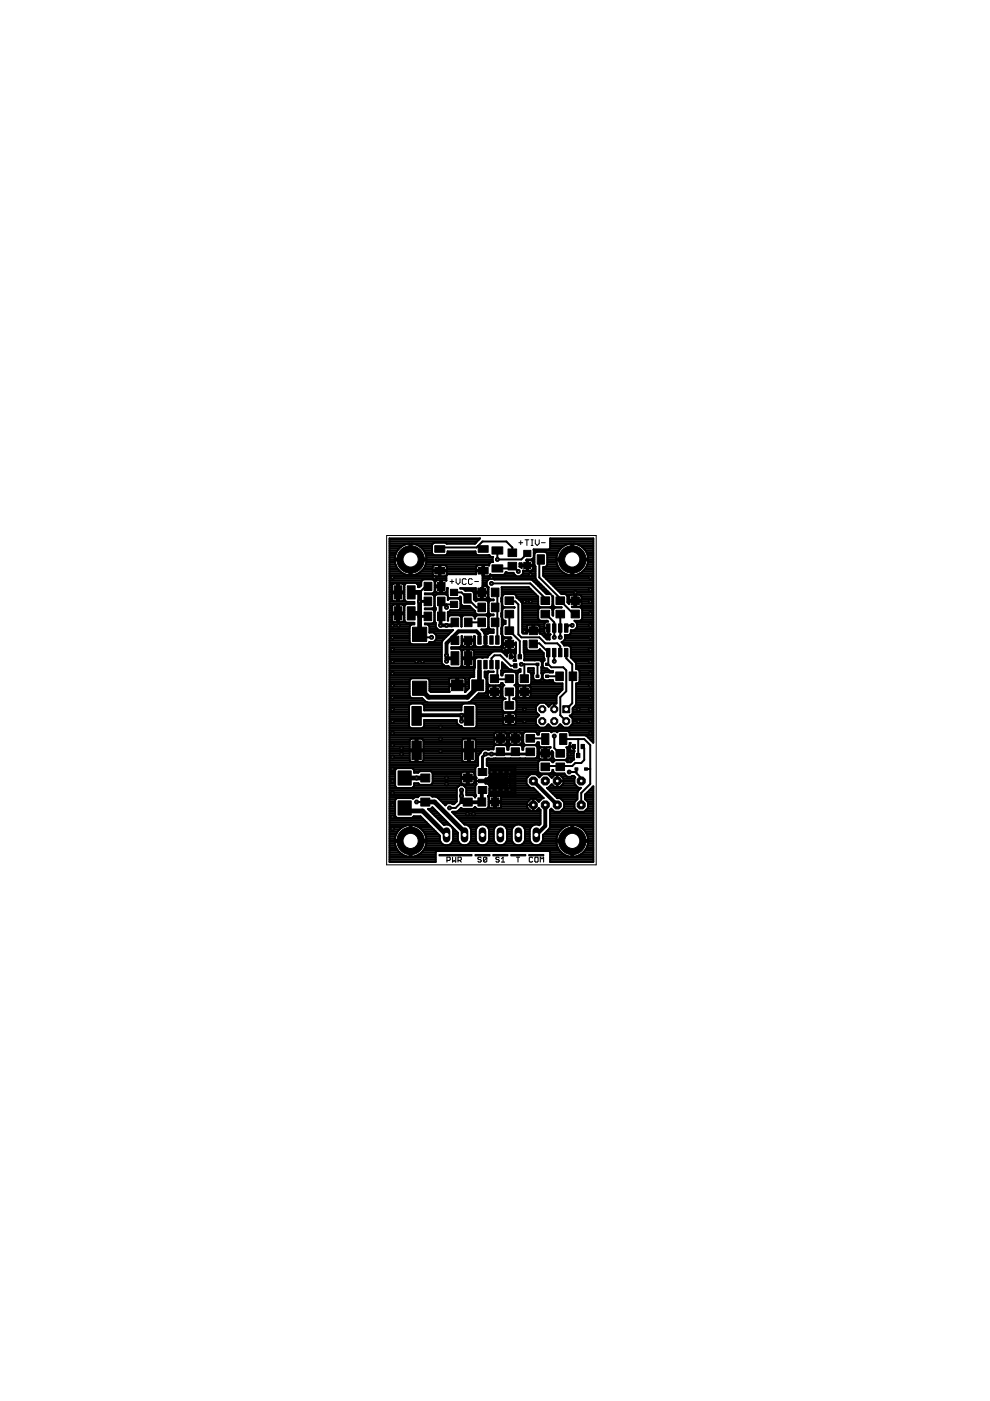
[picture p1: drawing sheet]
<svg xmlns="http://www.w3.org/2000/svg" width="210mm" height="297mm" viewBox="0 0 210 297" stroke-linecap="round" stroke-linejoin="round" font-family="sans-serif">
<g fill="none" stroke="#000" stroke-width=".23">
<path d="M94.8 182.4h.5l.2-.5-.2-.2h-.5v1.1M95.9 181.7v1.1l.4-.4 .3 .4v-1.1M97.1 182.4h.5l.2-.2v-.3l-.2-.2h-.5v1.1M97.5 182.4l.3 .4M102 181.9l-.1-.2-.6 .2 .2 .3h.4l.1 .2-.1 .4-.6-.2M103.2 181.9l-.5-.2-.2 .2v.7M103.2 181.9v.7l-.2 .2h-.3l-.2-.2M103.2 181.9l-.7 .7M105.8 181.9l-.1-.2-.6 .2 .2 .3h.4l.1 .2-.1 .4-.6-.2M106.3 182.8h.7M106.3 182.1l.4-.4v1.1M109.5 181.7h.7"/>
<path d="M109.8 181.7v1.1M112.9 181.9l-.1-.2h-.4l-.2 .2v.7l.2 .2h.4l.1-.2M113.6 181.7h.3l.2 .2v.7l-.2 .2h-.3l-.2-.2v-.7zM114.6 182.8v-1.1l.3 .4 .4-.4v1.1"/>
</g>
<g fill="#000" stroke="#000" stroke-width=".21">
<path d="M92.2 115.7h2.1v1.4h-2.1zM101.4 115.7h2.1v1.4h-2.1zM104.3 116h2.3v1.5h-2.3zM104.3 119.8h2.3v1.5h-2.3zM107.7 119.2h1.8v1.6h-1.8zM107.7 116.4h1.8v1.6h-1.8zM111 116.7h1.6v1.3h-1.6zM111 119.2h1.6v1.3h-1.6zM113.9 117.6h1.5v2h-1.5zM83.6 128.7h1.6v2.7h-1.6zM83.6 124.2h1.6v2.8h-1.6zM86.4 128.7h1.6v2.7h-1.6z"/>
<path d="M86.4 124.2h1.6v2.8h-1.6zM87.5 133h3v3h-3zM89.9 123.5h1.7v1.7h-1.7zM89.9 126.6h1.6v1.8h-1.6zM89.9 129.8h1.6v1.8h-1.6zM92.2 120.3h2.1v1.4h-2.1zM92.7 123.5h1.7v1.7h-1.7zM92.8 126.6h1.6v1.8h-1.6zM92.8 129.8h1.6v1.8h-1.6zM95.5 124.9h1.5v1.4h-1.5zM95.5 127.5h1.5v1.3h-1.5zM95.6 134.9h1.7v1.7h-1.7z"/>
<path d="M95.6 138.2h1.7v2.8h-1.7zM95.6 131h1.6v1.9h-1.6zM98.4 125.9h1.5v2h-1.5zM98.4 134.9h1.7v1.7h-1.7zM98.4 138.2h1.7v2.8h-1.7zM98.5 131h1.6v1.9h-1.6zM101.3 134.8h.7v1.8h-.7zM101.3 131h1.6v1.9h-1.6zM101.3 124.7h1.6v1.8h-1.6zM101.3 127.9h1.6v1.8h-1.6zM101.4 120.3h2.1v1.4h-2.1zM102.6 134.8h.7v1.8h-.7z"/>
<path d="M103.8 134.8h.8v1.8h-.8zM104.2 131h1.6v1.9h-1.6zM104.2 124.7h1.6v1.8h-1.6zM104.2 127.9h1.6v1.8h-1.6zM105.1 134.8h.7v1.8h-.7zM107.1 126.6h1.8v1.6h-1.8zM107.1 129.4h1.8v1.6h-1.8zM107.1 132.9h1.8v1.6h-1.8zM107.1 135.7h1.8v1.7h-1.8zM107.9 138.8h.8v.9h-.8zM109.9 138.8h.7v.9h-.7zM112.2 135.7h1.7v1.7h-1.7z"/>
<path d="M112.2 132.9h1.7v1.7h-1.7zM114.7 126.6h1.8v1.6h-1.8zM114.7 129.4h1.8v1.6h-1.8zM115.9 137.5h.7v1.8h-.7zM115.9 132.3h.7v1.7h-.7zM117.2 137.5h.7v1.8h-.7zM117.2 132.3h.7v1.7h-.7zM117.9 126.6h1.8v1.6h-1.8zM117.9 129.4h1.8v1.6h-1.8zM118.4 137.5h.7v1.8h-.7zM118.4 132.3h.7v1.7h-.7zM119.7 137.5h.7v1.8h-.7z"/>
<path d="M119.7 132.3h.7v1.7h-.7zM121.1 129.3h1.7v1.7h-1.7zM121.1 126.6h1.7v1.6h-1.7zM87.3 157.1h2v4h-2zM87.3 149.8h2v4h-2zM87.5 144.4h3v3h-3zM95.7 144.1h2.5v2.3h-2.5zM98.4 157.1h2v4h-2zM98.4 149.8h2v4h-2zM100 144.1h2.5v2.3h-2.5zM101.3 140h.7v1.8h-.7zM102.6 140h.7v1.8h-.7z"/>
<path d="M103.8 140h.8v1.8h-.8zM104 145.9h1.7v1.6h-1.7zM104 143.1h1.7v1.6h-1.7zM105.1 140h.7v1.8h-.7zM105.2 158.6h1.8v1.6h-1.8zM105.2 155.7h1.8v1.7h-1.8zM107.1 148.8h1.8v1.6h-1.8zM107.1 151.6h1.8v1.6h-1.8zM107.1 143.1h1.8v1.6h-1.8zM107.1 145.9h1.8v1.6h-1.8zM108.4 158.6h1.7v1.6h-1.7zM108.4 155.7h1.7v1.7h-1.7z"/>
<path d="M108.9 140.7h.7v.9h-.7zM110.3 145.9h1.7v1.6h-1.7zM110.3 143.1h1.7v1.6h-1.7zM111.5 158.6h1.8v1.6h-1.8zM111.5 155.7h1.8v1.7h-1.8zM113.6 140.6h.7v.5h-.7zM113.6 143.1h.7v.5h-.7zM114.7 158.9h1.8v1.6h-1.8zM114.9 155.6h1.5v2.2h-1.5zM115.7 140.6h.6v.5h-.6zM115.7 143.1h.6v.5h-.6zM117.8 142.5h1.6v1.8h-1.6z"/>
<path d="M117.9 158.9h1.8v1.6h-1.8zM118.7 155.6h1.5v2.2h-1.5zM120.7 142.5h1.6v1.8h-1.6zM121.3 157.8h.7v.9h-.7zM122.2 159.7h.8v.9h-.8zM123.2 157.8h.7v.9h-.7zM84.4 169.8h2.8v3h-2.8zM84.4 163.4h2.8v3.1h-2.8zM89.2 164.1h1.9v1.7h-1.9zM89.2 169.2h1.9v1.7h-1.9zM98.2 169.2h1.9v1.7h-1.9zM98.2 164.1h1.9v1.7h-1.9z"/>
<path d="M101.3 169.2h1.7v1.7h-1.7zM101.4 162.9h1.8v1.5h-1.8zM101.4 166.8h1.8v1.4h-1.8zM101.4 165.2h1.8v.7h-1.8zM103.9 164.4h3.8v2.4h-3.8zM104.1 169.2h1.7v1.7h-1.7zM114.7 161.8h1.8v1.6h-1.8zM117.9 161.8h1.8v1.6h-1.8zM121.9 162.8h.6v.5h-.6zM123.9 162.8h.7v.5h-.7zM93.1 181.2h7v.3h-7zM100.7 181.2h3.2v.3h-3.2z"/>
<path d="M104.5 181.2h3.2v.3h-3.2zM108.3 181.2h3.2v.3h-3.2zM112.1 181.2h3.2v.3h-3.2z"/>
</g>
<g fill="none" stroke="#000" stroke-width=".21">
<path d="M110 115.1h.8M110.4 114.6v.9M111.3 114.4h.8M111.7 114.4v1.3M112.6 114.4h.4M112.6 115.7h.4M112.8 114.4v1.3M113.5 114.4v.9l.4 .4 .4-.4v-.9M114.8 115.1h.8M95.4 123.3h.8M95.8 122.9v.8M96.7 122.7v.8l.4 .4 .4-.4v-.8"/>
<path d="M98.8 122.9l-.2-.2h-.4l-.2 .2v.8l.2 .2h.4l.2-.2M100.1 122.9l-.2-.2h-.4l-.2 .2v.8l.2 .2h.4l.2-.2M100.6 123.3h.9"/>
</g>
<g fill="none" stroke="#000" stroke-width=".42">
<path d="M82.6 119.7h1.3M82.6 119.3h1.2M82.6 119h1.1M82.6 118.6h4.2M82.6 118.2h1.1M82.6 117.8h1.2M82.6 117.5h1.3M82.6 117.1h1.5M82.6 116.7h1.7M82.6 116.3h2M82.6 116h2.4M82.6 115.6h3"/>
<path d="M82.6 115.2h9.2M82.6 114.8h18.5M82.6 114.4h18.9M83.9 117.5l-.2 .9h6.7l-.2-.9M84.6 116.4a3.4 3.4 0 0 1 2.2-1.1v6.7M84.6 116.4l-.7 1.1M86.8 119.7h.4M86.8 119.3h.4M86.8 119h.4M86.8 118.2h.4M86.8 117.8h.4M86.8 117.5h.4"/>
<path d="M86.8 117.1h.4M86.8 116.7h.4M86.8 116.3h.4M86.8 116h.4M86.8 115.6h.4M87.2 118.6h17.3M88.5 115.6h3.1M89.1 116h2.5M89.5 116.3h2.1M89.8 116.7h1.8M90.1 117.1h1.5M90.2 117.5a3.4 3.4 0 0 0-3-2.2v6.7"/>
<path d="M90.2 117.5h1.5M90.3 119.7h13.4M90.3 117.8h13.5M90.4 119.3h13.5M90.4 118.2h14.1M90.4 119h14.1M93.2 116.4l.4-.3h7.4l1.3-1.3h5.1l1.2 1.3v1.1M94.7 115.2h6.1M94.8 117.5l.1-.6h5.9a.62 .62 0 0 0 .5 .8h2.4l.1 .1M94.8 117.5h6.1M94.9 117.1h5.9M100.9 115.1l.9-.9h-19.2v68.6h9.8v-2.1l.2-.3h23.8l.2 .3v2.1h9.2v-16.1l-.2 .2"/>
<path d="M100.9 115.1l-.2 .2h-6l-.3-.2h-2.3l-.4 .3-.1 1.8 .2 .4 2.6 .1 .4-.2M100.9 115.1h.1M101.3 115.8l.7 .6h.4M103.8 117.8l.4 .3h.4l-.1 .1M104.5 118.2l.1 .9a.66 .66 0 0 0-.9 .8l-1.1-.1v1.1h-1.7v-.7l.3-.3 1.1-.1v4.7l-.4 .2v2.3l-.7-.1-.3-.2v-.9h2.5v.8l-.2 .3-.9 .1v-2.8l.8 .1 .3 .4v.7h-2.5v-.7h-3.3l.7 .2 .4 .4h1.5l.3 .5v1.3l.4 .4 .3-.2h1.9l.4 .5M105.5 116.7v1.9h5l1.3-1.3M110.2 119.4v.7l.4 .3v-.4h2.4l-.1 .8-.1 .2h-.9v-2.2h.9l.2 .4v.6h-2.4v-.4zM110.2 119.7h.4M111.7 119.7h.2M111.7 119.3h.2M111.7 119h.2M112.8 118.6h.5"/>
<path d="M112.9 119h.4M113 119.7h.3M113 119.3h.3M113.1 118.2h.2M113.2 117.8h.1M113.2 117.5h.1M113.2 117.1h.4M113.2 116.7h5.4M114.7 118.6l-.4 .3v3.5l4.5 4.5v.5l2.8 2.8h.4M115.7 117.1h2.6M116 117.5h2.2M116 119.7h2.1"/>
<path d="M116 119.3h2M116 119h2M116 118.6h5.1M116 118.2h2M116 117.8h2M116.6 116.3h2.3M116.6 116h2.7M116.6 115.6h3.2M116.6 115.2h9.2M116.6 114.8h9.2M116.6 114.4h9.2M118.2 117.5l-.2 .9h6.7l-.2-.9"/>
<path d="M118.8 116.4a3.4 3.4 0 0 1 2.3-1.1v6.7M118.8 116.4l-.6 1.1M121.1 119.7h.4M121.1 119.3h.4M121.1 119h.4M121.1 118.2h.4M121.1 117.8h.4M121.1 117.5h.4M121.1 117.1h.4M121.1 116.7h.4M121.1 116.3h.4M121.1 116h.4"/>
<path d="M121.1 115.6h.4M121.5 118.6h4.3M122.8 115.6h3M123.4 116h2.4M123.8 116.4a3.4 3.4 0 0 0-2.3-1.1v6.7M123.8 116.4l.7 1.1M123.8 116.3h2M124.1 116.7h1.7M124.3 117.1h1.5M124.5 117.5h1.3M124.5 119.7h1.3M124.6 117.8h1.2"/>
<path d="M124.6 119.3h1.2M124.7 119h1.1M124.7 118.2h1.1M82.6 124.6h.5M82.6 134.3h4.2M82.6 133.9h4.2M82.6 132.4h4.6M82.6 132.1h5.2v.3h-.5l-.5 .5 .2 3.4 .3 .3h3.3l.5-.5M82.6 134.7h4.2M82.6 127.6h3.5M82.6 122.7h12M82.6 129.8h3.1"/>
<path d="M82.6 139.9h11.1M82.6 139.6h11.1M82.6 139.2h11.1M82.6 138.8h11.1M82.6 138.4h11.1M82.6 138h11.1M82.6 137.7h11.1M82.6 137.3h11.1M82.6 136.9h11.1M82.6 136.5h4.6M82.6 136.2h4.3M82.6 135.8h4.2"/>
<path d="M82.6 135.4h4.2M82.6 135.1h4.2M82.6 133.6h4.2M82.6 133.2h4.2M82.6 132.8h4.3M82.6 131.7h.6M82.6 131.3h.5M82.6 130.9h.5M82.6 130.6h.5M82.6 130.2h1.6M82.6 129.4h.5M82.6 129.1h.5"/>
<path d="M82.6 128.7h.5M82.6 128.3h.6M82.6 127.9h5.2M82.6 127.2h.5M82.6 126.8h.5M82.6 126.4h.5M82.6 126.1h.5M82.6 125.7h1.6M82.6 125.3h.5M82.6 124.9h.5M82.6 124.2h.5M82.6 123.8h.7"/>
<path d="M82.6 123.4h6.7M82.6 123.1h6.9M82.6 122.3h12M82.6 121.9h3.9M82.6 121.6h2.8M82.6 121.2h2.3M82.6 120.8h1.9M82.6 120.5h1.6M82.6 120.1h1.4M83.1 129.8l.1-1.4 .3-.2h.7v3.7h-.8l-.2-.2-.1-1.5h2.6v1.3l-.3 .4h-.8v-3.7h.7l.3 .2 .1 1.4M83.2 123.9l.3-.2h.7v3.8h-.7l-.3-.2-.1-1.5h2.6v1.3l-.2 .3-.9 .1v-3.8h.7l.3 .2 .1 1.5h-2.6zM84 120.1l-.3-1.3h6.7l-.3 1.3"/>
<path d="M84 120.1a3.4 3.4 0 0 0 2.8 1.9M84.2 124.6h.4M84.2 131.7h.4M84.2 131.3h.4M84.2 130.9h.4M84.2 130.6h.4M84.2 129.4h.4M84.2 129.1h.4M84.2 128.7h.4M84.2 128.3h.4M84.2 127.2h.4M84.2 126.8h.4"/>
<path d="M84.2 126.4h.4M84.2 126.1h.4M84.2 125.3h.4M84.2 124.9h.4M84.2 124.2h.4M84.2 123.8h.4M84.6 130.2h1.1M84.6 125.7h1.1M85.4 123.8h.5M85.5 128.3h.3M85.6 131.7h.2M85.6 127.2h.2"/>
<path d="M85.7 124.6h.1M85.7 131.3h.1M85.7 130.9h.1M85.7 130.6h.1M85.7 129.4h.1M85.7 129.1h.1M85.7 128.7h.1M85.7 126.8h.1M85.7 126.4h.1M85.7 126.1h.1M85.7 125.3h.1M85.7 124.9h.1"/>
<path d="M85.7 124.2h.1M86.8 121.9h.4M86.8 121.6h.4M86.8 121.2h.4M86.8 120.8h.4M86.8 120.5h.4M86.8 120.1h.4M87.6 121.9h4.2M88.5 123.8h.8M88.6 124.2h.6M88.7 121.6h3M89.2 121.2h2.5"/>
<path d="M89.6 135.1h1.9M89.6 120.8h2.1M89.9 120.5h1.8M90.1 129.1h2.3M90.1 120.1a3.4 3.4 0 0 1-2.9 1.9M90.1 120.1h1.7M90.7 136.5h3M90.7 132.4h1.7M90.7 124.3h-.5l-1.2 1.3M91 136.2h2.7M91 132.8h1.4M91.1 133.9h4.6"/>
<path d="M91.1 136.1h.1M91.1 133.6h1.8M91.1 133.2h1.5M91.8 126.1h.7M91.8 122l.3 .2h1v-2.4l-1.2 .1-.2 .3v.7h3v-.8l-.2-.2-1.1-.1v2.4h1l.2-.2v1.1M91.9 132.1h.5M91.9 125.7h3M92 129.4l.1 .3M92 129.4h.2M92 123.1h.5M92.1 128.7h.1M92.1 126.4h.1"/>
<path d="M92.1 126.5v2M92.1 129.7v2M92.1 131.7l-.5 .5h-1.5v.2h.5l.4 .3 .1 1.4h.8l.6 .6M92.1 134.3h3.2M92.1 128.5l-.5 .5h-1.5v.2h1.5l.4 .2M92.1 127.6h.1M92.1 129.8h.1M92.1 131.7h.1M92.1 131.3h.1M92.1 130.9h.1M92.1 130.6h.1M92.1 130.2h.1"/>
<path d="M92.1 128.3h.1M92.1 127.9h.1M92.1 127.2h.1M92.1 126.8h.1M92.1 128.5l.3 .4-.2 .5M92.1 131.7l.3 .4v.9l.6 .6h3.1l-2.3 2.2M92.2 124.6l1.5-.1v1.1h.9l.2-.3v-.6M92.2 125.3l-.5 .5h-1.6v.2h1.5l.5 .5M92.2 125.3v-2l-.5-.4-2.1 .1-.3 .3v.8l-.4 .4h-.3a.72 .72 0 0 0-.5-.9h-1.9l-.5 .5 .2 3.2 .3 .3h1.6v.4h-1.6l-.5 .5v3.1l.5 .5M92.2 125.3h.1M92.2 124.9h.1M92.2 124.2h1.1"/>
<path d="M92.2 123.8h.1M92.2 123.4h.1M92.2 129.4l-.1 .3M92.2 135.8h1.6M92.5 134.7h2.5M92.5 134.7v.9l-.6 .5h-.8M92.5 135.4h1.7M92.5 135.1h2.1M93.1 121.9h.3M93.1 121.6h.3M93.1 121.2h.3M93.1 120.8h.3"/>
<path d="M93.1 120.5h.3M93.1 120.1h.3M93.3 125.3h.4M93.3 124.9h.4M93.3 123.8h.4M93.3 123.4h.4M93.3 123.1h.4M93.4 128.1h2.9M93.7 136.2v4.4l.1 .2M93.8 135.8l-.1 .4M94.6 123.1h.1M94.6 123.1l-.9-.1v1.1h-1.5l.1-.8 .2-.3h.8v2.6h-.7l-.2-.1-.2-1"/>
<path d="M94.7 126.1h.2M94.7 128.1v.7M94.7 120.1h6.3M94.7 121.9l.1-.1h6.1v-.7h1.7v1.1h.9l.4-.2M94.7 121.9v-.8h-3l.1 .9M94.7 121.9h.1M94.7 121.6h6.2M94.7 121.2h6.2M94.7 120.8h6.2M94.7 120.5h6.2M94.8 124.7h.1M94.8 125.3h.1"/>
<path d="M94.8 124.9h.1M94.8 124.7l.1 1.6-.4-.3h-1.9l-.5 .5M95 127.2v-.6l.4 .3h1.7l.5-.4 .1 .2v1.3l.3 .4 1.6 .1 1 1M95 127.2l.4-.3h1.7l.5 .5v1.5l-.2 .4-1.9 .1-.4 .4M95 131.3h.1M95 130.9h.1M95 130.6h.2M95 130.2h6M95 127.2h.1M95 126.8h.3M95.3 130.5h2.3M95.3 130.5l-.3 .4"/>
<path d="M95.4 129.4h5.1M95.7 137.3h10.9M95.9 135.1l.6 .7M96.3 125.6h1.6l3.1 3.2h1.1M97.2 126.8h.5M97.6 129.1h2.6M97.6 127.2h.1M97.6 130.5l.2 .4M97.6 130.6h.5M97.6 137.6l.3 .4M97.6 127.6h.1M97.6 128.7h2.2"/>
<path d="M97.6 128.3h.3M97.6 127.9h.1M97.6 137.7h9.2M97.8 136.9h.3M97.8 130.9v1.9M97.8 132.4h.1M97.8 132.8h.1M97.8 132.1h.1M97.8 131.7h.1M97.8 131.3h.1M97.8 130.9h.1M97.9 130.9l.4-.4h1.9l.5 .4"/>
<path d="M97.9 138l-.1 3.3-.4 .3h-1.9a1.35 1.35 0 0 0-1.2-.4l-.5-.4M97.9 139.9h.1M97.9 139.6h1.1M97.9 139.2h.1M97.9 138.8h.1M97.9 138.4h.1M97.9 138h.1M97.9 136.5h.1M97.9 136.2h.1M97.9 135.8h1.1M97.9 135.4h.1M97.9 135.1h.1"/>
<path d="M98.1 136.9l.1 .2h.8v-1.5h-1l-.1-.7-.1 2.1-.4 .2h-1.7v.4h1.9M98.1 136.9l-.1-.9h2.5v.7l-.1 .3-1 .1v-1.5h1.1l.1-.7 .2 2M98.3 124.9h2.6M99 139.9h.4M99 139.2h.4M99 138.8h.4M99 138.4h.4M99 138h.4M99 136.9h.4M99 136.5h.4M99 136.2h.4M99.3 132h2.8"/>
<path d="M99.4 139.6h1.5M99.4 135.8h1.3M100.1 125.3h.8M100.4 136.9h.4M100.4 130.6h.6M100.5 125.7h1.4M100.5 126.8h.5M100.5 126.4h.4M100.5 126.1h.4M100.5 139.9h.2M100.5 139.2h3M100.5 138.8h3.3"/>
<path d="M100.5 138.4h3.7M100.5 138h8.9M100.5 136.5h.2M100.5 136.2h.2M100.5 135.4h.2M100.5 135.1h.2M100.6 129.5h.1v.3M100.6 127.2h4M100.7 130.9v.2v-.2M100.7 130.9h.1M100.7 129.8h-5.7v1.8v-.7M100.7 129.8l.3 .4"/>
<path d="M100.8 136.9l.4 .3h.9l.3-.2h1l.3 .2h2.2l.4-.3M101 130.5h2.1l.4 .4M101 130.5l-.3 .4M101.7 134.5v1.2M101.9 126.8h.4M101.9 126.4h.4M101.9 126.1h.4M101.9 125.3h.4M101.9 124.9h.4M102.2 133.6h2.4M102.2 124.6h.1M102.3 121.9v.1"/>
<path d="M102.3 121.6h.3M102.3 121.2h.3M102.3 120.8h.3M102.3 120.5h.3M102.3 120.1h.3M102.3 122.7h11.3M102.3 124.2h1M102.3 123.8h.9M102.3 123.4h.9M102.3 123.1h1.1M102.3 122.3h11.2M102.3 121.9h.3"/>
<path d="M102.3 125.7h1.3M102.5 133.9l.2 .4h.8M102.5 133.9h2.1M102.7 134.3h.8M102.9 134.3v2.8M102.9 135.7h.1M102.9 134.7h.1M102.9 136.9h.1M102.9 136.5h.1M102.9 136.2h.1M102.9 135.8h.1M102.9 135.4h.1"/>
<path d="M102.9 135.1h.1M103.3 126.8h.4M103.3 130.2h.5M103.3 130.6h.5M103.4 124.6h.2M103.4 126.4h.2M103.4 126.1h.2M103.4 125.3h.2M103.4 124.9h.2M103.5 127.6h.2M103.5 133.2l-.4 .3h-1l.4 .4M103.5 133.2h.2"/>
<path d="M103.5 132.4h.1M103.5 127.8v2M103.5 130.9v2.1M103.5 129.8l-.4 .5-2.1-.1M103.5 133v.2M103.5 129.8h.1M103.5 132.1h.1M103.5 132.8h.1M103.5 131.7h.1M103.5 131.3h.1M103.5 130.9h.1M103.5 129.4h.1"/>
<path d="M103.5 129.1h.1M103.5 128.7h.1M103.5 128.3h.1M103.5 127.9h.1M103.6 124.6v2l.2 .4 .8 .1v.2l-.8 .1-.2 .4M103.6 129.8l.2 .4M103.6 133l.1 .2M103.7 133.2l.4 .3h.5v.7l-1.1 .1M103.8 122.7l-.6 .6v.8l.4 .5M103.8 130.2l.8 .1v.2h-.8l-.2 .4M103.9 121.9h5.4M104.2 123.7h8.2l3.2 3.2v.5"/>
<path d="M104.6 122.7l.2 .2h7.8l.3 .1 2.9 2.9 1 .1-3.1-3.1-.2-.3v-2.5l-.2-.4 .1-2.4 .4-.3h1.7l.5 .3v2.4a.67 .67 0 0 1-.8 .5v1.9l3.8 3.8 1 .1M105 128.8h.5M105 125.6l.5 .5v9.6M105 132h.5M105.5 120.5h3.8l.6 .7M106.3 133.2v1.2l.1 .3M106.3 130l.1 .9M106.3 127.5h.1M106.3 134.3h.2M106.3 133.9h.2M106.3 133.6h.2M106.3 130.6h.2"/>
<path d="M106.3 130.2h.2M106.3 127.2h.2M106.3 133.2h.1M106.3 127.5l.1 2.3M106.3 130h.1M106.3 133.2h.2M106.3 126.8h.2M106.3 127.6h.2M106.3 136.9h.3M106.4 124.6l5.7-.1 2 2v1.8l.3 .4M106.4 124.6h5.8M106.4 124.6l-.1 2.9"/>
<path d="M106.4 130.9l-.1 2.3M106.4 129.8l-.1 .2M106.4 132.4h.3M106.4 129.8h.1M106.4 132.1h.8M106.4 132.8h.1M106.4 131.7h.8M106.4 131.3h.2M106.4 130.9h.1M106.4 129.4h.1M106.4 129.1h.2M106.4 128.7h.4"/>
<path d="M106.4 128.3h.1M106.4 127.9h.1M106.4 126.4h.1M106.4 126.1h.3M106.4 125.7h6.9M106.4 125.3h6.5M106.4 124.9h6.1M106.4 134.7l-.1 2.2M106.4 134.7h.1M106.4 136.5h1.4M106.4 136.2h.2M106.4 135.8h.2"/>
<path d="M106.4 135.4h.4M106.4 135.1h.4M106.5 132.8l.1 2.1 .4 .2h1.3l.1 .2h-.2v2.5l1-.1 .2-.3v-.7h-2.8v.7l.3 .4h.9v-2.5h-.9l-.3 .4v.7h2.8v-.2v2.2l-.1 .3v1.1l.1 .3h-.5l.2-.3v-1.1l-.2-.3M106.6 129.1l-.1 2 .3 .4 .4 .1v.7a.61 .61 0 0 0-.7 .5M106.7 138.4h1M107.1 138.8h.4M107.1 121.6h1.8M107.4 121.3h-.2l-.1 .3-.4 .3h-2.5l-.3-.1v.2M107.4 121.3h.1M107.4 121.3l1.5 .2v.1M107.5 139.2h.1M107.5 139.2l-1.2-1.1h-1.6l-1.2 1-.1 .3-2.5 .1-.2 .4-.2 3.6-.8 .1-.3 .4"/>
<path d="M107.8 137.7h.4M107.8 137.3h.4M107.8 136.9h.4M107.8 136.2h.4M107.8 135.8h.4M107.8 135.4h.4M108 133.7l2.2 2.2v3.4M108 127.4l.2 .1h1.1l.6 .6v6.4l.6 .6h3.8l1.3 1.3h2.6l.6 .6v1.4M108 130.2v3.5M108.2 133.2l-.2 .5M108.2 136.5h1.2M108.3 139.3h.8"/>
<path d="M108.3 138.3v1M108.3 139.2h.1M108.3 138.8h.1M108.3 138.4h.1M108.6 120l-.4 .5M108.9 121.6l.6 .6h.8l.6-.6M108.9 138.4h.5M108.9 138.4h-1.2l-.2 .8M109.1 139.9h.2M109.1 139.6h.2M109.1 139.2h.2M109.1 138.8h.2"/>
<path d="M109.2 137.7h.2M109.3 126.1h4.4M109.4 137.3h.1M109.4 136.9h.1M109.5 126.4h4.5M109.7 126.8l-.2-.1a.68 .68 0 0 0-.5-.8h-2l-.4 .3-.1 2.1 .5 .5h2.1h-2.1l-.4 .3M109.7 126.8l1 1.2v6.2l.2 .1h.9v-.4M109.7 126.8h4.4M110.1 127.2h4M110.2 120.1h.4M110.5 127.6h3.6M110.6 121.9h2.9"/>
<path d="M110.7 127.9h3.4M110.7 132.4h4.7M110.7 129.8h3.4M110.7 132.1h4.8M110.7 133.6h2.2M110.7 133.2h1.1M110.7 132.8h1.1M110.7 131.7h5.4M110.7 131.3h3.5M110.7 130.9h3.4M110.7 130.6h3.4M110.7 130.2h3.4"/>
<path d="M110.7 129.4h3.4M110.7 129.1h3.5M110.7 128.7h3.7M110.7 128.3h3.4M110.9 121.6v-.6h.8v-2.2h-.2l.2-.2h1l.4-.3v-1.8h3.3l.2-.3v-2h9.2v43.3l-1.5-1.5M110.9 121.6h2.6M110.9 121.2h2.6M111 138h3.9M111 137.7h.7M111 137.3h.6M111 136.9h.6M111 136.5h.6"/>
<path d="M111 136.2h.6M111.1 138.4h4.1M111.1 139.9h4.3M111.2 139.6h4.2M111.2 139.2h4.1M111.2 138.8h4.1M111.7 120.8h.2M111.7 120.5h.2M111.7 120.1h.2M112.2 132.4l-.4 .3v.8h2.6v-.8l-.4-.3M112.9 132.4v1.5h-2.2M112.9 133.2h.4"/>
<path d="M112.9 132.8h.4M112.9 120.8h.6M113 123.1h.8M113 120.5h.5M113 120.1h.5M113.1 136.5l.1-.1h1.1l1.9 1.8v2.6M113.1 123.2v.1M113.3 132.4v1.5h2.1M113.3 133.6h2.1M113.3 123.4h.9M113.7 123.8h.9M114.1 124.2h.9"/>
<path d="M114.2 129.1v2.2l.4 .3h1.4l.2 .2h-.4l-.3 .3v2.1l.3 .3h.9M114.2 129.1l.4-.3h2l.4 .3M114.4 128.7h2.5l.2-.4v-2l.2 .2 .1 2 .4 .3h1.3h-1.3l-.4 .3M114.4 132.8h1M114.4 133.9v.4h1.1M114.4 133.2h1M114.5 137.7l.8 .8 .1 1.5-.3 .5 .1 .9M114.5 124.6h.8M114.5 137.7l-.4 .3-2.2-.1-.3-.4v-1.6h-.6l.1 4.1 3.5 .1 .3 .4-.1 .9M114.5 137.7h.1M114.5 134.3l1.5 1.3h.5v-.9M114.8 124.9h.9"/>
<path d="M115.1 134.7h1.4M115.2 121.9h5.6M115.2 121.6h4.5M115.2 121.2h3.9M115.2 120.8h3.6M115.2 120.5h3.3M115.2 125.3h.9M115.4 122.3h10.4M115.4 135.1h1.1M115.4 133.2h.9M115.6 125.7h.9M115.6 130.2l1.9 1.8v3.1"/>
<path d="M115.8 122.7h10M115.8 135.4h.7M115.8 120.1h2.5M116.1 123.1h9.7M116.2 133.2v1.3M116.2 134.3h.1M116.2 133.9h.1M116.2 133.6h.1M116.2 133.2h.1M116.5 123.4h9.3M116.7 134.5h.1M116.7 134.5l-.2 .2"/>
<path d="M116.8 128.7h.8M116.9 123.8h8.9M117 129.1l.1 1.3 .2 .2 .1-1.5M117 129.1h.4M117.1 128.3h.2M117.1 127.6h.2M117.1 129.8h.2M117.1 130.2h.2M117.1 129.4h.2M117.1 127.9h.2M117.1 127.2h.2M117.1 126.8h.2"/>
<path d="M117.1 126.4h.1M117.3 124.2h8.5M117.5 138.4v1.8M117.6 124.6h8.2M118 124.9h7.8M118.3 120.1l-.3-1.3h6.7a3.4 3.4 0 0 1-3.2 3.2M118.3 120.1a3.4 3.4 0 0 0 2.8 1.9M118.4 125.3h7.4M118.8 125.7h7M118.8 130.2v4.9M119.1 136.2h6.7M119.5 136.5h6.3"/>
<path d="M119.5 136.6l.1 .3h.9l.4 .2 .1 2.3 1 1 .2 1.5a.67 .67 0 0 1 .7 .4v2.1l-.3 .4M119.5 135.8h6.3M119.8 135.4h6M119.8 135.1h6M120 126l.3 .4v1.3l.3 .4v-.5M120.1 126.1h5.7M120.1 138.4v1.2l1.2 1.2v8.3l-1.2 1.3M120.3 127.6h5.5M120.3 127.2h1.5M120.3 126.8h.3M120.3 126.4h.3M120.5 127.9h.1"/>
<path d="M120.6 126.5l.3-.4h.9v2.6h-.6h1.8l.3 .3 .1 2.1-.4 .5h-1.2l.5 .6v.8l-.5 .6h-.8l-.1 .8-.4 .3M120.6 126.5v.7h2.7v-.7M120.7 136.9h5.1M121 134.3h4.8M121 137.3h4.8M121 133.9h4.8M121 139.2h4.8M121 138.8h4.8M121 138.4h4.8M121 138h4.8M121 137.7h4.8M121.1 121.9h.4"/>
<path d="M121.1 121.6h.4M121.1 121.2h.4M121.1 120.8h.4M121.1 120.5h.4M121.1 120.1h.4M121.2 139.6h4.6M121.3 128.7h4.5M121.3 132.6h-.7l-.5 .6M121.6 139.9h4.2M121.8 128.3h.4M121.8 127.9h.4M121.8 126.8h.4"/>
<path d="M121.8 126.4h.4M121.8 133.6h4M121.9 131.7h3.9M121.9 121.9h3.9M122.2 133.2h3.6M122.2 127.2h3.6M122.2 132.1h3.6M122.3 132.4h3.5M122.3 132.8h3.5M123 121.6h2.8M123.3 128.3h2.5M123.3 126.4h2.5"/>
<path d="M123.3 126.5l-.4-.4h-.7v2.6l.9-.1 .2-.3v-.7M123.3 127.9h2.5M123.3 126.8h2.5M123.4 131.3h2.4M123.4 129.1h2.4M123.4 129.8h2.4M123.4 130.9h2.4M123.4 130.6h2.4M123.4 130.2h2.4M123.4 129.4h2.4M123.5 121.2h2.3M123.9 120.8h1.9"/>
<path d="M124.2 120.5h1.6M124.4 120.1h1.4M125.8 134.7h-6v.9l-.7 .5 .4 .5M82.6 157.5h4.3M82.6 158.3h4.3M82.6 141.1h11.5M82.6 143.7h17M82.6 147h4.2M82.6 144.8h4.2M82.6 148.2h7M82.6 142.5h17.9M82.6 151.2h4.1"/>
<path d="M82.6 152.7h4.1M82.6 153.8h4.1M82.6 156.8h4.4M82.6 141.4h12.6M82.6 159.8h4.3M82.6 159.4h4.3M82.6 159h5.5M82.6 158.6h4.3M82.6 157.9h4.3M82.6 157.1h4.3M82.6 156.4h23.3M82.6 156h22.2"/>
<path d="M82.6 155.7h22.2M82.6 155.3h28.6M82.6 154.9h43.2M82.6 154.5h43.2M82.6 154.2h4.2M82.6 153.4h4.1M82.6 153h4.1M82.6 152.3h4.1M82.6 151.9h4.1M82.6 151.5h4.1M82.6 150.8h4.1M82.6 150.4h4.1"/>
<path d="M82.6 150h4.1M82.6 149.7h4.1M82.6 149.3h4.4M82.6 148.9h8M82.6 148.5h7.4M82.6 147.8h4.4M82.6 147.4h4.2M82.6 146.7h4.2M82.6 146.3h4.2M82.6 145.9h4.2M82.6 145.5h4.2M82.6 145.2h4.2"/>
<path d="M82.6 144.4h4.2M82.6 144h4.4M82.6 143.3h17.9M82.6 142.9h17.9M82.6 142.2h17.9M82.6 141.8h18M82.6 140.7h11.1M82.6 140.3h11.1M86.7 149.7l.1 4.4M87 149.3h2.7M87 149.3l-.3 .4M88.1 157.5h.4"/>
<path d="M88.1 158.3h.4M88.1 156.8h.4M88.1 159.8h.4M88.1 159.4h.4M88.1 158.6h.4M88.1 157.9h.4M88.1 157.1h.4M88.5 159h10.7M89.7 149.3l.2 .4M89.7 156.8h8.4M89.7 156.8l-.3-.2h-.9v4.9h.9l.3-.2M89.7 156.8l.1 2.1h-2.9l.1-2.1 .3-.2h.8v4.9h-.8l-.4-.2"/>
<path d="M89.7 149.3h8.4M89.8 157.5h8.2M89.8 158.3h8.2M89.8 159.8h8.2M89.8 159.4h8.2M89.8 158.6h8.2M89.8 157.9h8.2M89.8 157.1h8.2M89.8 154.2h8.1M89.9 149.7v.9h7.9v-.9M89.9 153.8h7.4M89.9 153.4h7"/>
<path d="M89.9 153h6.9M89.9 150.4h7.9M89.9 150h7.9M89.9 149.7h7.9M91 144h4.2M91.1 144.8h4.1M91.1 146.3h4.1M91.1 145.9h4.1M91.1 145.5h4.1M91.1 145.2h5.6M91.1 144.4h4.1M91.3 146.7h4"/>
<path d="M93.8 140.8h.1M95.6 143.7l-.4 .4v1h3.5v-1l-.4-.4M96.7 143.7v1.8h-1.5l.1 1.2h-4l-.2-.2v-2.2l-.3-.4-3.5-.1-.5 .5v3.2l.5 .5h2.2l.7 .8 .4 .1h8.7l.5-.1 1.7-1.8h2M96.7 144.8h.5M96.7 144.4h.5M96.7 144h.5M97 153.5l.4 .4h.4l.5 .5h2.3l.3-.3M97 153.5l-.2-.2v-.6h-6.9v1.2l-.2 .4-2.5 .1-.4-.3M97 153.5h.1M97.2 143.7v1.8h1.5l-.1 1.2 .8-.8M97.2 145.2h2.2M97.7 141.4h3"/>
<path d="M97.9 141.1h.1M97.9 140.7h.1M97.9 140.3h.1M98 141v-1.2h2.5v1.2M98 141l.4 .4M98.1 149.3l2.5-.1 .4 .5M98.1 149.3l-.3 .4M98.6 146.7h.1M98.6 144h.8M98.7 144.8h.7M98.7 146.3h.4M98.7 145.9h.7"/>
<path d="M98.7 145.5h.7M98.7 144.4h.7M99 141.1h.4M99 141.4v-3.7l-.8 .1-.2 .3v1.3h2.5v-1.4l-.4-.3h-.7v3.7M99 140.7h.4M99 140.3h.4M99.2 157.5h.4M99.2 158.3h.4M99.2 156.8h.4M99.2 159.8h.4M99.2 159.4h.4M99.2 158.6h.4"/>
<path d="M99.2 157.9h.4M99.2 157.1h.4M99.4 148.9h7.1M99.4 144v1.9M99.6 159h2.7M100 148.5h6.5M100.5 141.1h.2M100.5 141l-.4 .4M100.5 140.7h.2M100.5 140.3h.2M100.7 147.8h2.9M100.8 156.8h10.1"/>
<path d="M100.8 149.3h5.7M100.9 157.5h3.9M100.9 158.3h3.8M100.9 159.8h.8M100.9 159.4h1.1M100.9 158.6h3.7M100.9 157.9h10.4M100.9 157.1h3.9M100.9 154.2h13.4M101 151.2h12.9M101 149.7l-.1 4.4M101 152.7h5.6"/>
<path d="M101 153.8h12.9M101 153.4h5.7M101 153h5.6M101 152.3h6.8M101 151.9h5.6M101 151.5h5.7M101 150.8h5.7M101 150.4h5.5M101 150h5.5M101 149.7h5.5M101.1 147.4h2.4M102.8 142.5h.8"/>
<path d="M102.8 143.3h.6M102.8 142.9h.6M102.9 143.7h.5M103.1 146.7h1.5M103.1 144v2.6l-.4 .4M103.1 144.8h.3M103.1 146.3h.4M103.1 145.9h.4M103.1 145.5h.5M103.1 145.2h.5M103.1 144.4h.3M103.1 144h.3"/>
<path d="M103.4 144.8l.4 .5h2l.5-.5M103.6 142.5l1-.1h-1.8v1.2l.3 .4M103.6 142.5l-.2 .4v1.9M103.7 145.5l.9-.1v2.6l-.9-.1-.2-.3v-.7h2.7l-.1 .9-.4 .2h-.7v-2.6l1 .1 .2 .3v.7h-2.7v-.7zM104.2 140.9v-1.3l.6-.7h1.3l2.2 2.3h1M104.6 147h.4M104.6 147.8h.4M104.6 147.4h.4M104.6 146.3h.4M104.6 145.9h.4M104.6 145.5h.4M104.8 155.7l.3-.4h.8v2.6l-1-.1-.1-.3v-.7"/>
<path d="M104.8 155.7v.7h2.6l-.1-.9-.3-.2h-.7v2.6l1-.1 .1-.3v-.7M104.8 143.9l.2 .1h2.9l.1-.1M105 146.7h1.5M105.5 140.9v3.1M105.9 157.5h.4M105.9 157.1h.4M105.9 156h.4M105.9 155.7h.4M106 145.5h.6M106 147.8h.6M106.1 145.2h.6M106.1 159.4v.5"/>
<path d="M106.2 147h.3M106.2 147.4h.3M106.2 146.3h.3M106.2 145.9h.3M106.3 142.5h.5M106.3 144.8h.1M106.3 144.8h.2M106.3 156.4h2.8M106.3 142.9h.2M106.3 142.2h2.4M106.4 141.1h.7M106.4 141.4h1"/>
<path d="M106.4 141.8h1.4M106.4 140.7h.3M106.5 144.8l.4 .5-.4 .4v1.9a.61 .61 0 0 0 .7 .5l-6.8 .1M106.5 144.8h.1M106.6 151.6v.6h2.8v-.6M106.7 153.4l-.1-.8h2.8l-.1 .8M106.8 142.5l-.3 .7h-.2l.1-2.8 1.5 1.4 .7 .3 1.1 .1 .7-.3v.6h-.4M106.8 142.5h2.4M107 148.2l-.5 .5v1.8l.5 .5h2l.4-.3 .1-2-.5-.5M107 151.2l-.4 .4M107.4 157.5h.6M107.4 155.7h.6"/>
<path d="M107.4 157.1h.5M107.4 156h.5M107.5 158.3h.4M107.6 158.6h.2M107.8 151.2v2.5l-.9-.1-.2-.2M107.8 152.7h.4M107.8 153.4h.4M107.8 153h.4M107.8 151.9h.4M107.8 151.5h.4M107.9 155.7l.3-.4h.9v2.6l-1-.1-.2-.3v-.7M107.9 155.7v.7h2.7v-.7"/>
<path d="M108 146.7v2.9M108.2 151.2v2.5l.9-.1 .2-.2M108.2 152.3h5.5M109 151.2l.4 .4M109.1 157.5h.4M109.1 157.1h.4M109.1 156h.4M109.1 155.7h.4M109.2 142.5l.3 .4v1.9M109.2 142.5h.8M109.3 159.4v.5M109.3 145.2h.6"/>
<path d="M109.3 153.4h4.3M109.3 151.5h4.9M109.3 150.8h4.3M109.4 152.7h4.2M109.4 153h4.2M109.4 151.9h4.6M109.4 145.5h.6M109.4 147.8h.5M109.5 143.7h.2M109.5 147h.4M109.5 144.8h.2M109.5 144.8l-.4 .5 .4 .4v1.9a.61 .61 0 0 1-.7 .5l9.2 .1"/>
<path d="M109.5 156.4h1.4M109.5 148.5h8.5M109.5 147.4h.4M109.5 146.7h1.5M109.5 146.3h.4M109.5 145.9h.4M109.5 144.4h.2M109.5 144h.2M109.5 143.3h.2M109.5 142.9h.2M109.5 150.4h4.1M109.5 150h4.1"/>
<path d="M109.5 149.7h4.2M109.5 149.3h4.6M109.5 148.9h8.5M109.7 144.8l.5 .5h2l.4-.5M109.8 142.2h.6M109.9 147.8l.4 .2h.7v-2.6l-1 .1-.1 .2v.8h2.6v-.7l-.2-.3-.9-.1v2.6h.7l.3-.2M109.9 147.8v-.9h2.6l-.1 .9M110 142.5l-.3 .4v1.9M110.5 140.8h3.5v2.6M110.6 157.5h.4M110.6 155.7h.3M110.6 155.7l-.3-.4h-.8v2.6l.9-.1 .2-.3v-.7"/>
<path d="M110.6 157.1h.3M110.6 156h.3M110.7 158.3h.3M110.7 158.6h.2M111 147h.4M111 147.8h.4M111 147.4h.4M111 146.3h.4M111 145.9h.4M111 145.5h.4M111.2 140.8v3.1M111.4 146.7h7.4"/>
<path d="M111.8 159.9l.6-.5v.5M112 142.2h1.2M112 141.8h1.2M112.4 142.5h-.4v-.9h1.2l-.1 2.1 .4 .5h.9l.4-.2v-1.2M112.4 142.5l.2 .4v1.9M112.4 145.5h6.9M112.4 142.5h.8M112.4 147.8h5.6M112.4 145.2h6.9M112.4 156.5h3.1l.1 .2M112.5 147h5.9M112.5 147.4h5.6"/>
<path d="M112.5 146.3h6.7M112.5 145.9h6.8M112.6 143.7h.5M112.6 144.8h4.9M112.6 144.4h4.6M112.6 144h.6M112.6 143.3h.5M112.6 142.9h.5M113.6 157.9h.7M113.7 155.3h.6M113.9 158.3h.5M113.9 157.5h.4"/>
<path d="M114 159.8h1.4M114 159.4h.3M114 159h.3M114 158.6h.3M114 155.7h.3M114.3 158.6v.9h2.7v-.3l.1 .1M114.3 158.6l.4-.1h.7v2.5l-1-.1M114.7 144h.5M114.8 142.7v.1M114.8 142.5h.7M114.8 142.2h1.7M114.8 141.8h1.3"/>
<path d="M114.8 141.4v1.3M114.8 141.4h.4M114.8 140.3h.3M114.9 142.9h.2M114.9 141.1h.2M114.9 143.7h.2M114.9 143.3h.2M114.9 140.7h.2M115.2 141.4l.4 .3h.4l.4 .5M115.4 159.4h.4M115.4 159h.4M115.4 158.6h.4"/>
<path d="M115.7 154.2h1.2M115.8 159.8h1.5M115.8 149.3h1.1M116 140.8h.2M116 143.4h2.6M116 153.8h.5M116.2 149.7h.3M116.2 140.8l.7 .7h2.5l.7 .6v4.5l-1.3 1.2v3.8l1.3 1.3M116.4 142.2l.9 .1-.1 .3-.7-.1M116.6 142.6h-1.3l-.2 .4v.7l.5 .5h1.6l.3 .6M117 159.4h.2M117.1 159.3h.1"/>
<path d="M117.1 159.3l.2 .2v1.2l.5 .4M117.5 150h.1M117.5 149.7h.1M117.5 149.3h.1M117.5 144.8l1.8 .1v1.3l-1.3 1.5v1.5h-.4v1.1l-.1-1.1h-.5l-.7 .6-.8-.8h-1.1l-.8 .8v1.1l.7 .7-.7 .7v1.2l.8 .8h1.1l.7-.8 .8 .8h1.1l.7-.8 .7 .8h1.1l.8-.8v-1.2l-.6-.6 .5-.3 .1-1.2 .8-1v-4.3l.4-.1M117.5 156.1v2.5l1.3 1.1M118.2 154.2h1.2M118.6 153.8h.4M119.4 156.7h4.5l1.2 1.3v8.2l-1.9 1.9v2.6M120.2 158.6h.6M120.3 159.8h1.3M120.3 159.4h1.4"/>
<path d="M120.3 159h.6M120.6 158.3h1.1l-.1 .9M120.7 155.3h5.1M120.7 154.2h5.1M120.8 157.9h.1M120.8 155.7h5M120.9 159l-.1-1.2 .2-.3h-.2v.5a.62 .62 0 0 1-.7 .5l.2 .3v1.9l-.5 .4M120.9 159l.2 .2h.7l-.1 .2M121 151.9h4.8M121.1 153.8h4.7M121.2 151.5h4.6M121.3 143.4h.2"/>
<path d="M121.4 152.3h4.4M121.4 151.2h4.4M121.4 152.7h4.4M121.4 153.4h4.4M121.4 153h4.4M121.4 150.8h4.4M121.4 150.4h4.4M121.5 150h4.3M121.6 159h.1M121.6 158.6h.1M121.7 159.4v1.6M121.9 149.7h3.9"/>
<path d="M121.9 140.3h3.9M122.1 149.3h3.7M122.1 140.7h3.7M122.2 141.1h3.6M122.2 147h3.6M122.2 148.2h3.6M122.2 141.4h3.6M122.2 148.9h3.6M122.2 148.5h3.6M122.2 147.8h3.6M122.2 147.4h3.6M122.2 146.7h3.6"/>
<path d="M122.2 146.3h3.6M122.2 145.9h3.6M122.2 145.5h3.6M122.2 145.2h3.6M122.2 141.8h3.6M122.6 156.7v3.5M122.6 144.8h3.2M122.8 142.2h3M122.9 143.7h2.9M122.9 142.5h2.9M122.9 144.4h2.9M122.9 144h2.9"/>
<path d="M122.9 143.3h2.9M122.9 142.9h2.9M123.5 158.3l.4 .3v2.5l-.7 .7h-1.2l-.7 .6h-2.4l-.1 .2M124.3 156l-.3-.1h-3.2l-.1-.7-.4-.2h-1.8l-.4 .3-.2-.3h-.8l-.2 .3-.4-.3h-1.8a.61 .61 0 0 0-.4 .7h-.3l-.1-.3-.4-.2h-2.3l-.3 .4 .1 2.1 .4 .3h2.1l.4-.3 .1-.3h.3v.6l.2 .4h2.2v.1h-.9v2.5l1-.1M124.3 156h1.5M124.7 156.4h1.1M125.1 156.8h.7M125.5 157.1h.3M82.6 165.4h1.2M82.6 172.1h1.2M82.6 178.1h10.7M82.6 178.5h10.8"/>
<path d="M82.6 170.3h1.2M82.6 171.4h1.2M82.6 167.3h14.2M82.6 160.9h4.3M82.6 179.6h1.3M82.6 179.2h1.2M82.6 178.9h1.1M82.6 177.8h1.1M82.6 177.4h1.2M82.6 177h1.3M82.6 176.6h1.5M82.6 176.3h1.8"/>
<path d="M82.6 175.9h2.1M82.6 175.5h2.6M82.6 175.1h3.3M82.6 174.8h8.2M82.6 174.4h7.8M82.6 174h7.5M82.6 173.6h7.1M82.6 173.2h1.4M82.6 172.9h1.2M82.6 172.5h1.2M82.6 171.8h1.2M82.6 171h1.2"/>
<path d="M82.6 170.6h1.2M82.6 169.9h1.2M82.6 169.5h1.2M82.6 169.1h5.2M82.6 168.8h6.2M82.6 168.4h14.2M82.6 168h14.2M82.6 167.6h14.2M82.6 166.9h1.3M82.6 166.5h1.2M82.6 166.1h1.2M82.6 165.8h1.2"/>
<path d="M82.6 165h1.2M82.6 164.6h1.2M82.6 164.3h1.2M82.6 163.9h1.2M82.6 163.5h1.2M82.6 163.2h1.3M82.6 162.8h18.2M82.6 162.4h18.5M82.6 162h18.8M82.6 161.6h18.8M82.6 161.3h4.3M82.6 160.5h4.3"/>
<path d="M82.6 160.1h4.3M83.7 177.8a3.4 3.4 0 0 1 3.1-2.9v6.8a3.4 3.4 0 0 1-3.1-3.2M83.7 177.8v.3M86.8 179.6h.4M86.8 179.2h.4M86.8 178.9h.4M86.8 177.8h.4M86.8 177.4h.4M86.8 177h.4M86.8 176.6h.4M86.8 176.3h.4M86.8 175.9h.4"/>
<path d="M86.8 175.5h.4M86.8 175.1h.4M86.9 161.3v-2h2.9l-.1 2M87.6 173.2h1.7M87.6 166.9h9.4M87.7 163.2h13.1M87.8 166.5h9.6M87.8 166.1h.9M87.8 163.5h1.2M88.1 160.9h.4M88.1 161.3h.4M88.1 160.5h.4"/>
<path d="M88.1 160.1h.4M88.2 175.1h3M88.3 170h1.9M88.7 166.1h-.9v.5l-.5 .5-3.3-.1-.2-.4 .1-3.5 .4-.2h3l.4 .2 .1 .8h.9l.4-.4h2.1l.5 .5-.1 2.1M88.7 166.1l.4 .3h2.1l.4-.3M89 175.5h2.6M89.4 175.9h2.5M89.7 176.3h2.6M89.7 161.3h8.3M89.8 160.9h8.2M89.8 160.5h8.2M89.8 160.1h8.2"/>
<path d="M90 176.6h2.7M90.1 179.6h28.1M90.2 177h2.9M90.3 179.2h27.8M90.3 177.4h3M90.4 178.9h3.3M90.4 177.8h2.9M90.4 178.1a3.4 3.4 0 0 0-3.2-3.2v6.8a3.4 3.4 0 0 0 3.2-3.2M91 171.8h1.3M91.3 163.5h9.5M91.4 172.1h1.2M91.5 171.4h.4"/>
<path d="M91.5 168.8h5.3M91.7 166.1h6.2M91.7 163.9h6.1M91.7 165.4h6.1M91.7 172.5h1.3M91.7 165.8h6.1M91.7 165h7.3M91.7 164.6h6.1M91.7 164.3h6.1M92.1 172.9h1.3M92.5 173.2h1.3M92.8 169.1h4"/>
<path d="M92.9 173.6h1.2M93.2 169.5h3.6M93.2 174h1.3M93.6 169.9h3.2M93.6 174.4h1.3M93.9 170.3h2.6M94 174.8h1.3M94.3 170.6h.3M95.6 175.1h.1M95.6 178.9h1.9M95.9 178.5h1.3M95.9 175.5h.1"/>
<path d="M96.1 175.9h.3M96.1 178.1h1M96.1 178.1v-2.2a1.39 1.39 0 0 0-2-1l-3.4-3.4h.5l.5-.3 5.4 5.4v1.5a1.44 1.44 0 0 0 1.4 1.1 1.44 1.44 0 0 0 1.4-1.1M96.1 177.8h1M96.1 177.4h1M96.1 177h1M96.1 176.6h1M96.1 176.3h.7M96.2 172.5h18.4M96.6 172.9h18M96.9 173.2h17.7M97 166.9h.1"/>
<path d="M97.3 166.6h.1M97.3 173.6h17.3M97.3 171.8h15M97.7 171.4h.2M97.7 174h16.9M97.9 163.8l.3-.2h.8v2.7l-1.1-.1-.1-.3v-.8h2.8l-.1 1-.3 .2h-.8v-2.7l1 .1 .2 .3v.7h-2.8zM97.9 170.1l-1.3 1.2h-1.3M98 161.3v-2h2.9v2M98 161.3l.4 .2h.8v-4.9l-.9 .1-.3 .2v2h2.9v-1.9l-.2-.3-1.1-.1v4.9h.9l.4-.2M98.1 174.4h16.5M98.3 166.5h2.5M98.4 166.6l-.1-.1h-.9l-.6 .6v2.8l-.5 .6h-.4l-.2-.2h-.8l-.5 .5-1.3-1.4a1.65 1.65 0 0 0-1.5-.6l-.4-.2h-2.1l-.5 .4h-.7l-.3 .3-.3-.1-3.3 .1-.2 .4v3.2l.5 .5h3l.4-.3h1.4l4.2 4.1v.9a1.44 1.44 0 0 0 1.4 1.1 1.44 1.44 0 0 0 1.4-1.1"/>
<path d="M98.4 166.6l.3 .3M98.4 166.6h.1M98.4 174.8h16.2M98.7 166.9h2.1M98.7 166.9l.2 .2v1.5h1.3l.5 .5M98.7 166.9h.1M98.9 167.3h1.9M98.9 168.4h1.9M98.9 168h1.9M98.9 167.6h1.9M99 165.4h.4M99 166.1h.4"/>
<path d="M99 165.8h.4M99 164.6h.4M99 164.3h.4M99 163.9h.4M99.2 160.9h.4M99.2 161.3h.4M99.2 160.5h.4M99.2 160.1h.4M99.4 175.1h2M99.4 165h1.6M99.4 178.9h1.9M99.7 178.5h1.3"/>
<path d="M99.7 175.5h1.4M99.9 175.9h1M99.9 178.1h1M99.9 177.8h1M99.9 177.4h1M99.9 177h1M99.9 176.6h1M99.9 176.3h1M100.4 166.1h.6M100.5 171.4h.5M100.5 163.9h.3M100.5 168.8h.4"/>
<path d="M100.6 165.4h.3M100.6 165.8h.3M100.6 164.6h.2M100.6 164.3h.2M100.7 169.1h.1M100.9 161.3h.5M100.9 178.1v-2.2a1.44 1.44 0 0 1 1.4-1.1 1.44 1.44 0 0 1 1.4 1.1v2.2M100.9 178.1a1.44 1.44 0 0 0 1.4 1.1 1.44 1.44 0 0 0 1.4-1.1M100.9 160.9h.5M100.9 160.5h.5M100.9 160.1h.6M100.9 165.6h2.8"/>
<path d="M101 166.1v.1M101 165v1.1M101 165h.1M101 166.2h.1M101 166.2l-.2 .4v1.8l.2 .3-.3 .4M102.3 165.6h.1M102.9 165.4h8.7M102.9 165.8h8.7M103.2 175.1h2M103.2 162h10.9M103.2 161.6h10.9M103.2 161.3h11.2"/>
<path d="M103.2 178.9h2M103.3 166.1l.5 .5v1.8l-.3 .4M103.3 160.9h.5M103.4 171.4h8.6M103.4 165h8.2M103.5 162.4h10.6M103.5 162.4l.3 .4v1.7a.7 .7 0 0 1-.9 .6v1h8.7M103.5 168.8l.1 2.2-.3 .4-2.1 .1-.4-.4-.6 .4h-2.1l-.4-.2-.9 .8M103.5 178.5h1.4M103.5 162.4h.1M103.5 175.5h1.4M103.5 168.8h11.3"/>
<path d="M103.5 168.8h.1M103.6 170.3h8.2M103.6 171h.1M103.6 170.6h.1M103.6 169.9h1.2M103.6 169.5h.1M103.6 169.1h.1M103.7 165.4v.4h4.4v1.1l-.4 .4M103.7 169.1v.7h2.5v-.7M103.7 170.2v.8l.4 .4M103.7 169.1l.2-.4h.9v2.7M103.7 175.9h1"/>
<path d="M103.7 178.1h1M103.7 177.8h1M103.7 177.4h1M103.7 177h1M103.7 176.6h1M103.7 176.3h1M103.8 166.5h8.2M103.8 164.6h8.2M103.8 168.4h10.6M103.8 162.8h10.3M103.8 163.9h1.8v3.4M103.8 168h10.3"/>
<path d="M103.8 167.6h9.9M103.8 166.9h8.5M103.8 164.3h8.6M103.8 163.9h10.6M103.8 163.5h10.3M103.8 163.2h10.3M103.8 167.3h9.5M104.7 178.1v-2.2a1.44 1.44 0 0 1 1.4-1.1 1.44 1.44 0 0 1 1.4 1.1v2.2M104.7 178.1a1.44 1.44 0 0 0 1.4 1.1 1.44 1.44 0 0 0 1.4-1.1M104.8 171h.4M104.8 170.6h.4M104.8 169.5h.4"/>
<path d="M104.8 169.1h.4M105.2 169.9h6.8M106.2 169.1l-.2-.4h-.8v2.7M106.2 170.2v.9l-.4 .3M106.2 171h5.6M106.2 170.6h5.6M106.2 169.5h6.2M106.2 169.1h9M107 175.1h2M107 178.9h2M107.3 175.5h1.4M107.3 178.5h1.4"/>
<path d="M107.5 175.9h1M107.5 178.1h1M107.5 177.8h1M107.5 177.4h1M107.5 177h1M107.5 176.6h1M107.5 176.3h1M108.1 165.4v-1.1l-.2-.3-1.9-.1v3.4M108.5 178.1a1.44 1.44 0 0 0 1.4 1.1 1.44 1.44 0 0 0 1.4-1.1M108.5 178.1v-2.2a1.44 1.44 0 0 1 1.4-1.1 1.44 1.44 0 0 1 1.4 1.1v2.2M109.3 162.4v6.4M110.8 175.1h2"/>
<path d="M110.8 178.9h2M111.1 175.5h1.4M111.1 178.5h1.4M111.3 178.1h1M111.3 175.9h1M111.3 177.8h1M111.3 177.4h1M111.3 177h1M111.3 176.6h1M111.3 176.3h1M111.6 165v1.2l.9 .8h.6l2.2 2.2h-.3l-.8 .8-.6-.6h-1.1l-.7 .7v1.1l.7 .8h1.1l.6-.7 .4 .4v3l-.3 .3a1.39 1.39 0 0 0-2 .9v2.2M111.6 165l.9-.9h1.2l.6 .7 .7-.7h1.2l.8 .8 .6-.6h1.1l.7 .8v1"/>
<path d="M111.8 170.7h1.3M112.3 178.1a1.44 1.44 0 0 0 1.4 1.1 1.44 1.44 0 0 0 1.4-1.1M113.1 169.4v2.6M113.1 170.3h.1M113.1 171.4h.1M113.1 171.8h.1M113.1 171h.1M113.1 170.6h.1M113.1 169.9h.1M113.1 169.5h.1M113.7 169.5h1M113.8 164.3h1.1"/>
<path d="M113.8 171.8h.8M113.9 160.5l.1-2-.5-.5h-2.1l-.4 .2-.1 .8h-.2v-.6l-.2-.4-2.2-.1-.4 .3-.1 .8h-.2v-.6l-.3-.4-2.2-.1-.4 .3-.1 .7-.9 .1a1.4 1.4 0 0 0-1.8 .5l-.5 .8v2l-.4 .1-.2 .4v1.7l.2 .5M113.9 160.5l-.4 .3-8.9 .1M113.9 160.5h.4M114 160.1h.3M114.1 161.6v1.9l.3 .4M114.1 169.9h.3M114.2 164.6h.3M114.2 171.4h.1M114.4 161.2h2.5M114.4 161.2l-.3 .4M114.4 163.9h2.5"/>
<path d="M114.4 160.9l-.1-.3v-.7h2.7v.7l-.2 .3M114.4 160.9h-11.2v1.4l.3 .1M114.6 172.1h-18.7l2.6 2.7a1.37 1.37 0 0 1 1.4 1.1v2.2M114.7 178.9h3.3M115 178.5h10.8M115.1 178.1h10.7M115.1 177.8h2.9M115.1 177.4h3M115.2 177h3M115.4 160.9h.4M115.4 160.5h.4M115.4 160.1h.4"/>
<path d="M115.5 176.6h2.9M115.6 162.6l.2-.2h3v.2M115.9 176.3h2.7M116.2 176h.1M116.2 167.3h6.8M116.3 175.9h2.7M116.3 164.3h3.5M116.4 166.9h6.1M116.6 175.5h2.8M116.6 167.6h6M116.6 172.1h9.2M116.6 175.1h3.5"/>
<path d="M116.6 174.8h9.2M116.6 174.4h9.2M116.6 174h9.2M116.6 173.6h9.2M116.6 173.2h9.2M116.6 172.9h9.2M116.6 172.5h9.2M116.6 171.8h.6M116.7 164.6h.6M116.7 166.5h.5M116.8 160.9h.6M116.9 163.9l.2-.7h.2a.6 .6 0 0 0 .5 .8h1.9l.6 .7h.8l.5-.2 .4 .3-.2 .2"/>
<path d="M116.9 161.2l.2 .4h.2l.2-.4M116.9 163.9h.7M116.9 161.3h.6M116.9 168h5.5M117 160.5h.3M117 160.1h.3M117.1 163.5h.2M117.3 168.4h5.1M117.6 172.1l-.7-.7-.3 .3v3.6l-.1 .4-1.4 1.3v1.1M117.7 168.8h4.7M117.8 161.1h2M117.8 161.2h-.3"/>
<path d="M118 178.5l.4 1.5M118 177.8v.3M118.1 169.1h4.3M118.2 165.6h1.2M118.2 165.4h.1M118.2 164.3v2.6M118.2 166.5h.1M118.2 166.1h.1M118.2 165.8h.1M118.2 165h.1M118.2 164.6h.1M118.5 162.6h.3"/>
<path d="M119 169.5h3.3M119 164.6h1.2M119.1 166.5h3M119.1 171.8h3.2M119.4 165h2.4M119.4 169.9h2.6M119.4 165.4h2.4M119.4 166.1l-.7 .8h-1.1l-.6-.6-.8 .7h-.2l2.2 2.2h.6l.8 .9v1.2l-.8 .8M119.4 166.1h2.4M119.4 165.8h2.4M119.5 171.4h2.4M119.6 170.3h2.2"/>
<path d="M119.6 171h2.2M119.6 170.6h2.2M119.8 161.2h.2M120.1 161.3h1.2M120.2 175.1l.9-.2v6.8a3.3 3.3 0 0 1-2.7-1.7M120.2 175.1a3.4 3.4 0 0 0-2.2 2.7M120.2 160.9h1.5M120.3 160.5h1.3M120.3 160.1h1.3M120.7 163.7h1.5M121.1 179.6h.4M121.1 179.2h.4"/>
<path d="M121.1 178.9h.4M121.1 177.8h.4M121.1 177.4h.4M121.1 177h.4M121.1 176.6h.4M121.1 176.3h.4M121.1 175.9h.4M121.1 175.5h.4M121.1 175.1h.4M121.2 164.6h.6M121.7 161h.1M121.7 161l-.7 .6h-.7l-.3-.4"/>
<path d="M121.8 165v1.2l.8 .8h.6l-.8 1v1.4l-.6 .7v1.2l.8 .8M122.2 163v.9l1 1.1v.6M122.5 175.1h3.3M123.2 175.5h2.6M123.7 175.9h2.1M124 176.3h1.8M124 169.1h1.8M124 168.8h1.8M124.1 169.5h1.7M124.1 168.4h1.7M124.2 171.8h1.6M124.2 163h.9"/>
<path d="M124.3 176.6h1.5M124.4 179.6h1.4M124.5 177h1.3M124.5 169.9h1.3M124.5 168h1.3M124.6 171.4h1.2M124.6 179.2h1.2M124.6 177.4h1.2M124.7 178.9h1.1M124.7 177.8a3.4 3.4 0 0 0-3.2-2.9v6.8a3.3 3.3 0 0 0 2.7-1.7M124.7 170.3h1.1M124.7 177.8v.3"/>
<path d="M124.7 177.8h1.1M124.7 171h1.1M124.7 170.6h1.1M124.7 178.5l-.5 1.5M124.9 167.6h.9M125.2 167.3h.6M125.6 166.9l-1.6 1.6v.9l.7 .7v1.2l-.9 .8M125.6 166.9h.2M82.6 182.6h9.8M82.6 182.2h9.8M82.6 181.9h9.8M82.6 181.5h3.4"/>
<path d="M82.6 181.1h2.6M82.6 180.7h2.1M82.6 180.4h1.8M82.6 180h1.5M86.8 181.5h.4M86.8 181.1h.4M86.8 180.7h.4M86.8 180.4h.4M86.8 180h.4M88.1 181.5h4.3M88.9 181.1h3.5M89.4 180.7h3"/>
<path d="M89.7 180.4h29M90 180h28.4M116.6 182.6h9.2M116.6 182.2h9.2M116.6 181.9h9.2M116.6 181.5h3.7M116.6 181.1h2.9M116.6 180.7h2.4M121.1 181.5h.4M121.1 181.1h.4M121.1 180.7h.4M121.1 180.4h.4"/>
<path d="M121.1 180h.4M122.4 181.5h3.4M123.2 181.1h2.6M123.7 180.7h2.1M124 180.4h1.8M124.2 180h1.6"/>
</g>
<path d="M87.2 125.6h1.8v8.9M87.2 130h1.8M87.8 151.8h.5M101.7 142.1v3.2l-2.6 2.5h-8.2l-1.9-1.9v-.6M85.8 165h4.4M85.8 171.3l.6 .6h3.2l5.1 5.1M90.2 170.1l1.9-.1 6.4 6.4v.6M102.3 167.5l-.1 .1" fill="none" stroke="#000" stroke-width="1"/>
<path d="M89 127.5h1.7M89 130.7h1.7M89 134.5l.6 .6M101.3 145.3h.4M101.7 140.9v1.2M112.4 159.9h-9.5l-.6 .6v3.2" fill="none" stroke="#000" stroke-width=".61"/>
<path d="M93.4 130.7h.2M93.6 127.5l-.2 .2v4.9h2.4l.6-.6M94.7 139.6h1.8M101.7 134.5l-.7-.6h-3.8l-2.5 2.5v3.8M88.3 151.8l.2-.2h11.1l-.2 .2M97.9 151.6v1.3M97.9 167.5v2.6h1.3h2.9l.1-2.5M113.1 165.6l5.1 5.1M115.6 170.7v4.4l-1.9 1.9" fill="none" stroke="#000" stroke-width=".83"/>
<circle cx="121.3" cy="178.3" r="2.92" fill="#000" stroke="#000" stroke-width=".21"/>
<circle cx="121.3" cy="178.3" r="1.61" fill="#fff" stroke="#000" stroke-width=".21"/>
<circle cx="121.3" cy="118.6" r="2.92" fill="#000" stroke="#000" stroke-width=".21"/>
<circle cx="121.3" cy="118.6" r="1.61" fill="#fff" stroke="#000" stroke-width=".21"/>
<circle cx="87.1" cy="118.6" r="2.92" fill="#000" stroke="#000" stroke-width=".21"/>
<circle cx="87.1" cy="118.6" r="1.61" fill="#fff" stroke="#000" stroke-width=".21"/>
<circle cx="87.1" cy="178.3" r="2.92" fill="#000" stroke="#000" stroke-width=".21"/>
<circle cx="87.1" cy="178.3" r="1.61" fill="#fff" stroke="#000" stroke-width=".21"/>
<circle cx="123.2" cy="165.6" r=".92" fill="#000" stroke="#000" stroke-width=".21"/>
<circle cx="123.2" cy="165.6" r=".4" fill="#fff" stroke="#000" stroke-width=".21"/>
<circle cx="123.2" cy="170.7" r=".92" fill="#000" stroke="#000" stroke-width=".21"/>
<circle cx="123.2" cy="170.7" r=".4" fill="#fff" stroke="#000" stroke-width=".21"/>
<circle cx="118.2" cy="165.6" r=".92" fill="#000" stroke="#000" stroke-width=".21"/>
<circle cx="118.2" cy="165.6" r=".4" fill="#fff" stroke="#000" stroke-width=".21"/>
<circle cx="115.6" cy="165.6" r=".92" fill="#000" stroke="#000" stroke-width=".21"/>
<circle cx="115.6" cy="165.6" r=".4" fill="#fff" stroke="#000" stroke-width=".21"/>
<circle cx="113.1" cy="165.6" r=".92" fill="#000" stroke="#000" stroke-width=".21"/>
<circle cx="113.1" cy="165.6" r=".4" fill="#fff" stroke="#000" stroke-width=".21"/>
<circle cx="118.2" cy="170.7" r=".92" fill="#000" stroke="#000" stroke-width=".21"/>
<circle cx="118.2" cy="170.7" r=".4" fill="#fff" stroke="#000" stroke-width=".21"/>
<circle cx="115.6" cy="170.7" r=".92" fill="#000" stroke="#000" stroke-width=".21"/>
<circle cx="115.6" cy="170.7" r=".4" fill="#fff" stroke="#000" stroke-width=".21"/>
<circle cx="113.1" cy="170.7" r=".92" fill="#000" stroke="#000" stroke-width=".21"/>
<circle cx="113.1" cy="170.7" r=".4" fill="#fff" stroke="#000" stroke-width=".21"/>
<path d="M94.7 176.2v1.6" fill="none" stroke="#000" stroke-width="1.6"/>
<circle cx="94.7" cy="177" r=".55" fill="#fff" stroke="#000" stroke-width=".21"/>
<path d="M98.5 176.2v1.6" fill="none" stroke="#000" stroke-width="1.6"/>
<circle cx="98.5" cy="177" r=".55" fill="#fff" stroke="#000" stroke-width=".21"/>
<path d="M102.3 176.2v1.6" fill="none" stroke="#000" stroke-width="1.6"/>
<circle cx="102.3" cy="177" r=".55" fill="#fff" stroke="#000" stroke-width=".21"/>
<path d="M106.1 176.2v1.6" fill="none" stroke="#000" stroke-width="1.6"/>
<circle cx="106.1" cy="177" r=".55" fill="#fff" stroke="#000" stroke-width=".21"/>
<path d="M109.9 176.2v1.6" fill="none" stroke="#000" stroke-width="1.6"/>
<circle cx="109.9" cy="177" r=".55" fill="#fff" stroke="#000" stroke-width=".21"/>
<path d="M113.7 176.2v1.6" fill="none" stroke="#000" stroke-width="1.6"/>
<circle cx="113.7" cy="177" r=".55" fill="#fff" stroke="#000" stroke-width=".21"/>
<path d="M119.3 149.6h1.5v1.5h-1.5z" fill="#000" stroke="#000" stroke-width=".21"/>
<circle cx="120.1" cy="150.4" r=".51" fill="#fff" stroke="#000" stroke-width=".21"/>
<circle cx="120.1" cy="152.9" r=".8" fill="#000" stroke="#000" stroke-width=".21"/>
<circle cx="120.1" cy="152.9" r=".51" fill="#fff" stroke="#000" stroke-width=".21"/>
<circle cx="117.5" cy="150.4" r=".8" fill="#000" stroke="#000" stroke-width=".21"/>
<circle cx="117.5" cy="150.4" r=".51" fill="#fff" stroke="#000" stroke-width=".21"/>
<circle cx="117.5" cy="152.9" r=".8" fill="#000" stroke="#000" stroke-width=".21"/>
<circle cx="117.5" cy="152.9" r=".51" fill="#fff" stroke="#000" stroke-width=".21"/>
<circle cx="115" cy="150.4" r=".8" fill="#000" stroke="#000" stroke-width=".21"/>
<circle cx="115" cy="150.4" r=".51" fill="#fff" stroke="#000" stroke-width=".21"/>
<circle cx="115" cy="152.9" r=".8" fill="#000" stroke="#000" stroke-width=".21"/>
<circle cx="115" cy="152.9" r=".51" fill="#fff" stroke="#000" stroke-width=".21"/>
<circle cx="94.7" cy="165" r=".44" fill="#000" stroke="#000" stroke-width=".21"/>
<circle cx="94.7" cy="165" r=".19" fill="#fff" stroke="#000" stroke-width=".21"/>
<circle cx="94.7" cy="166.2" r=".44" fill="#000" stroke="#000" stroke-width=".21"/>
<circle cx="94.7" cy="166.2" r=".19" fill="#fff" stroke="#000" stroke-width=".21"/>
<circle cx="99.1" cy="172.6" r=".44" fill="#000" stroke="#000" stroke-width=".21"/>
<circle cx="99.1" cy="172.6" r=".19" fill="#fff" stroke="#000" stroke-width=".21"/>
<circle cx="100.4" cy="172.6" r=".44" fill="#000" stroke="#000" stroke-width=".21"/>
<circle cx="100.4" cy="172.6" r=".19" fill="#fff" stroke="#000" stroke-width=".21"/>
<circle cx="105.5" cy="167.5" r=".44" fill="#000" stroke="#000" stroke-width=".21"/>
<circle cx="105.5" cy="167.5" r=".19" fill="#fff" stroke="#000" stroke-width=".21"/>
<circle cx="106.7" cy="167.5" r=".44" fill="#000" stroke="#000" stroke-width=".21"/>
<circle cx="106.7" cy="167.5" r=".19" fill="#fff" stroke="#000" stroke-width=".21"/>
<circle cx="108" cy="167.5" r=".44" fill="#000" stroke="#000" stroke-width=".21"/>
<circle cx="108" cy="167.5" r=".19" fill="#fff" stroke="#000" stroke-width=".21"/>
<circle cx="105.5" cy="163.7" r=".44" fill="#000" stroke="#000" stroke-width=".21"/>
<circle cx="105.5" cy="163.7" r=".19" fill="#fff" stroke="#000" stroke-width=".21"/>
<circle cx="106.7" cy="163.7" r=".44" fill="#000" stroke="#000" stroke-width=".21"/>
<circle cx="106.7" cy="163.7" r=".19" fill="#fff" stroke="#000" stroke-width=".21"/>
<circle cx="108" cy="163.7" r=".44" fill="#000" stroke="#000" stroke-width=".21"/>
<circle cx="108" cy="163.7" r=".19" fill="#fff" stroke="#000" stroke-width=".21"/>
<circle cx="92.1" cy="122.4" r=".44" fill="#000" stroke="#000" stroke-width=".21"/>
<circle cx="92.1" cy="122.4" r=".19" fill="#fff" stroke="#000" stroke-width=".21"/>
<circle cx="84.5" cy="132.6" r=".44" fill="#000" stroke="#000" stroke-width=".21"/>
<circle cx="84.5" cy="132.6" r=".19" fill="#fff" stroke="#000" stroke-width=".21"/>
<circle cx="106.7" cy="137.7" r=".44" fill="#000" stroke="#000" stroke-width=".21"/>
<circle cx="106.7" cy="137.7" r=".19" fill="#fff" stroke="#000" stroke-width=".21"/>
<circle cx="111.2" cy="133.9" r=".44" fill="#000" stroke="#000" stroke-width=".21"/>
<circle cx="111.2" cy="133.9" r=".19" fill="#fff" stroke="#000" stroke-width=".21"/>
<circle cx="122" cy="125.6" r=".44" fill="#000" stroke="#000" stroke-width=".21"/>
<circle cx="122" cy="125.6" r=".19" fill="#fff" stroke="#000" stroke-width=".21"/>
<circle cx="112.4" cy="121.8" r=".44" fill="#000" stroke="#000" stroke-width=".21"/>
<circle cx="112.4" cy="121.8" r=".19" fill="#fff" stroke="#000" stroke-width=".21"/>
<circle cx="85.2" cy="158.6" r=".44" fill="#000" stroke="#000" stroke-width=".21"/>
<circle cx="85.2" cy="158.6" r=".19" fill="#fff" stroke="#000" stroke-width=".21"/>
<circle cx="85.2" cy="159.9" r=".44" fill="#000" stroke="#000" stroke-width=".21"/>
<circle cx="85.2" cy="159.9" r=".19" fill="#fff" stroke="#000" stroke-width=".21"/>
<circle cx="104.2" cy="163.7" r=".44" fill="#000" stroke="#000" stroke-width=".21"/>
<circle cx="104.2" cy="163.7" r=".19" fill="#fff" stroke="#000" stroke-width=".21"/>
<circle cx="104.2" cy="167.5" r=".44" fill="#000" stroke="#000" stroke-width=".21"/>
<circle cx="104.2" cy="167.5" r=".19" fill="#fff" stroke="#000" stroke-width=".21"/>
<circle cx="120.7" cy="161.1" r=".44" fill="#000" stroke="#000" stroke-width=".21"/>
<circle cx="120.7" cy="161.1" r=".19" fill="#fff" stroke="#000" stroke-width=".21"/>
<circle cx="125.1" cy="125" r=".44" fill="#000" stroke="#000" stroke-width=".21"/>
<circle cx="125.1" cy="125" r=".19" fill="#fff" stroke="#000" stroke-width=".21"/>
<circle cx="125.1" cy="127.5" r=".44" fill="#000" stroke="#000" stroke-width=".21"/>
<circle cx="125.1" cy="127.5" r=".19" fill="#fff" stroke="#000" stroke-width=".21"/>
<circle cx="125.1" cy="130" r=".44" fill="#000" stroke="#000" stroke-width=".21"/>
<circle cx="125.1" cy="130" r=".19" fill="#fff" stroke="#000" stroke-width=".21"/>
<circle cx="125.1" cy="132.6" r=".44" fill="#000" stroke="#000" stroke-width=".21"/>
<circle cx="125.1" cy="132.6" r=".19" fill="#fff" stroke="#000" stroke-width=".21"/>
<circle cx="125.1" cy="135.1" r=".44" fill="#000" stroke="#000" stroke-width=".21"/>
<circle cx="125.1" cy="135.1" r=".19" fill="#fff" stroke="#000" stroke-width=".21"/>
<circle cx="125.1" cy="137.7" r=".44" fill="#000" stroke="#000" stroke-width=".21"/>
<circle cx="125.1" cy="137.7" r=".19" fill="#fff" stroke="#000" stroke-width=".21"/>
<circle cx="125.1" cy="140.2" r=".44" fill="#000" stroke="#000" stroke-width=".21"/>
<circle cx="125.1" cy="140.2" r=".19" fill="#fff" stroke="#000" stroke-width=".21"/>
<circle cx="125.1" cy="142.7" r=".44" fill="#000" stroke="#000" stroke-width=".21"/>
<circle cx="125.1" cy="142.7" r=".19" fill="#fff" stroke="#000" stroke-width=".21"/>
<circle cx="125.1" cy="145.3" r=".44" fill="#000" stroke="#000" stroke-width=".21"/>
<circle cx="125.1" cy="145.3" r=".19" fill="#fff" stroke="#000" stroke-width=".21"/>
<circle cx="125.1" cy="147.8" r=".44" fill="#000" stroke="#000" stroke-width=".21"/>
<circle cx="125.1" cy="147.8" r=".19" fill="#fff" stroke="#000" stroke-width=".21"/>
<circle cx="125.1" cy="150.4" r=".44" fill="#000" stroke="#000" stroke-width=".21"/>
<circle cx="125.1" cy="150.4" r=".19" fill="#fff" stroke="#000" stroke-width=".21"/>
<circle cx="125.1" cy="152.9" r=".44" fill="#000" stroke="#000" stroke-width=".21"/>
<circle cx="125.1" cy="152.9" r=".19" fill="#fff" stroke="#000" stroke-width=".21"/>
<circle cx="125.1" cy="155.4" r=".44" fill="#000" stroke="#000" stroke-width=".21"/>
<circle cx="125.1" cy="155.4" r=".19" fill="#fff" stroke="#000" stroke-width=".21"/>
<circle cx="125.1" cy="122.4" r=".44" fill="#000" stroke="#000" stroke-width=".21"/>
<circle cx="125.1" cy="122.4" r=".19" fill="#fff" stroke="#000" stroke-width=".21"/>
<circle cx="111.2" cy="150.4" r=".44" fill="#000" stroke="#000" stroke-width=".21"/>
<circle cx="111.2" cy="150.4" r=".19" fill="#fff" stroke="#000" stroke-width=".21"/>
<circle cx="83.2" cy="122.4" r=".44" fill="#000" stroke="#000" stroke-width=".21"/>
<circle cx="83.2" cy="122.4" r=".19" fill="#fff" stroke="#000" stroke-width=".21"/>
<circle cx="83.2" cy="132.6" r=".44" fill="#000" stroke="#000" stroke-width=".21"/>
<circle cx="83.2" cy="132.6" r=".19" fill="#fff" stroke="#000" stroke-width=".21"/>
<circle cx="83.2" cy="135.1" r=".44" fill="#000" stroke="#000" stroke-width=".21"/>
<circle cx="83.2" cy="135.1" r=".19" fill="#fff" stroke="#000" stroke-width=".21"/>
<circle cx="83.2" cy="137.7" r=".44" fill="#000" stroke="#000" stroke-width=".21"/>
<circle cx="83.2" cy="137.7" r=".19" fill="#fff" stroke="#000" stroke-width=".21"/>
<circle cx="83.2" cy="140.2" r=".44" fill="#000" stroke="#000" stroke-width=".21"/>
<circle cx="83.2" cy="140.2" r=".19" fill="#fff" stroke="#000" stroke-width=".21"/>
<circle cx="83.2" cy="142.7" r=".44" fill="#000" stroke="#000" stroke-width=".21"/>
<circle cx="83.2" cy="142.7" r=".19" fill="#fff" stroke="#000" stroke-width=".21"/>
<circle cx="83.2" cy="145.3" r=".44" fill="#000" stroke="#000" stroke-width=".21"/>
<circle cx="83.2" cy="145.3" r=".19" fill="#fff" stroke="#000" stroke-width=".21"/>
<circle cx="83.2" cy="147.8" r=".44" fill="#000" stroke="#000" stroke-width=".21"/>
<circle cx="83.2" cy="147.8" r=".19" fill="#fff" stroke="#000" stroke-width=".21"/>
<circle cx="83.2" cy="150.4" r=".44" fill="#000" stroke="#000" stroke-width=".21"/>
<circle cx="83.2" cy="150.4" r=".19" fill="#fff" stroke="#000" stroke-width=".21"/>
<circle cx="83.2" cy="152.9" r=".44" fill="#000" stroke="#000" stroke-width=".21"/>
<circle cx="83.2" cy="152.9" r=".19" fill="#fff" stroke="#000" stroke-width=".21"/>
<circle cx="83.2" cy="155.4" r=".44" fill="#000" stroke="#000" stroke-width=".21"/>
<circle cx="83.2" cy="155.4" r=".19" fill="#fff" stroke="#000" stroke-width=".21"/>
<circle cx="83.2" cy="158" r=".44" fill="#000" stroke="#000" stroke-width=".21"/>
<circle cx="83.2" cy="158" r=".19" fill="#fff" stroke="#000" stroke-width=".21"/>
<circle cx="83.2" cy="160.5" r=".44" fill="#000" stroke="#000" stroke-width=".21"/>
<circle cx="83.2" cy="160.5" r=".19" fill="#fff" stroke="#000" stroke-width=".21"/>
<circle cx="83.2" cy="163" r=".44" fill="#000" stroke="#000" stroke-width=".21"/>
<circle cx="83.2" cy="163" r=".19" fill="#fff" stroke="#000" stroke-width=".21"/>
<circle cx="83.2" cy="165.6" r=".44" fill="#000" stroke="#000" stroke-width=".21"/>
<circle cx="83.2" cy="165.6" r=".19" fill="#fff" stroke="#000" stroke-width=".21"/>
<circle cx="83.2" cy="168.1" r=".44" fill="#000" stroke="#000" stroke-width=".21"/>
<circle cx="83.2" cy="168.1" r=".19" fill="#fff" stroke="#000" stroke-width=".21"/>
<circle cx="83.2" cy="170.7" r=".44" fill="#000" stroke="#000" stroke-width=".21"/>
<circle cx="83.2" cy="170.7" r=".19" fill="#fff" stroke="#000" stroke-width=".21"/>
<circle cx="83.2" cy="173.2" r=".44" fill="#000" stroke="#000" stroke-width=".21"/>
<circle cx="83.2" cy="173.2" r=".19" fill="#fff" stroke="#000" stroke-width=".21"/>
<circle cx="83.2" cy="175.7" r=".44" fill="#000" stroke="#000" stroke-width=".21"/>
<circle cx="83.2" cy="175.7" r=".19" fill="#fff" stroke="#000" stroke-width=".21"/>
<circle cx="111.2" cy="152.9" r=".44" fill="#000" stroke="#000" stroke-width=".21"/>
<circle cx="111.2" cy="152.9" r=".19" fill="#fff" stroke="#000" stroke-width=".21"/>
<circle cx="88.3" cy="140.2" r=".44" fill="#000" stroke="#000" stroke-width=".21"/>
<circle cx="88.3" cy="140.2" r=".19" fill="#fff" stroke="#000" stroke-width=".21"/>
<circle cx="89.6" cy="140.2" r=".44" fill="#000" stroke="#000" stroke-width=".21"/>
<circle cx="89.6" cy="140.2" r=".19" fill="#fff" stroke="#000" stroke-width=".21"/>
<circle cx="111.2" cy="127.5" r=".44" fill="#000" stroke="#000" stroke-width=".21"/>
<circle cx="111.2" cy="127.5" r=".19" fill="#fff" stroke="#000" stroke-width=".21"/>
<circle cx="112.4" cy="127.5" r=".44" fill="#000" stroke="#000" stroke-width=".21"/>
<circle cx="112.4" cy="127.5" r=".19" fill="#fff" stroke="#000" stroke-width=".21"/>
<circle cx="93.4" cy="154.2" r=".44" fill="#000" stroke="#000" stroke-width=".21"/>
<circle cx="93.4" cy="154.2" r=".19" fill="#fff" stroke="#000" stroke-width=".21"/>
<circle cx="93.4" cy="156.7" r=".44" fill="#000" stroke="#000" stroke-width=".21"/>
<circle cx="93.4" cy="156.7" r=".19" fill="#fff" stroke="#000" stroke-width=".21"/>
<circle cx="93.4" cy="159.2" r=".44" fill="#000" stroke="#000" stroke-width=".21"/>
<circle cx="93.4" cy="159.2" r=".19" fill="#fff" stroke="#000" stroke-width=".21"/>
<circle cx="120.7" cy="159.9" r=".44" fill="#000" stroke="#000" stroke-width=".21"/>
<circle cx="120.7" cy="159.9" r=".19" fill="#fff" stroke="#000" stroke-width=".21"/>
<circle cx="122.6" cy="150.4" r=".44" fill="#000" stroke="#000" stroke-width=".21"/>
<circle cx="122.6" cy="150.4" r=".19" fill="#fff" stroke="#000" stroke-width=".21"/>
<circle cx="122.6" cy="152.9" r=".44" fill="#000" stroke="#000" stroke-width=".21"/>
<circle cx="122.6" cy="152.9" r=".19" fill="#fff" stroke="#000" stroke-width=".21"/>
<circle cx="104.2" cy="122.4" r=".44" fill="#000" stroke="#000" stroke-width=".21"/>
<circle cx="104.2" cy="122.4" r=".19" fill="#fff" stroke="#000" stroke-width=".21"/>
<circle cx="91.5" cy="135.1" r=".44" fill="#000" stroke="#000" stroke-width=".21"/>
<circle cx="91.5" cy="135.1" r=".19" fill="#fff" stroke="#000" stroke-width=".21"/>
<circle cx="89" cy="127.5" r=".44" fill="#000" stroke="#000" stroke-width=".21"/>
<circle cx="89" cy="127.5" r=".19" fill="#fff" stroke="#000" stroke-width=".21"/>
<circle cx="120.7" cy="163.7" r=".44" fill="#000" stroke="#000" stroke-width=".21"/>
<circle cx="120.7" cy="163.7" r=".19" fill="#fff" stroke="#000" stroke-width=".21"/>
<circle cx="105.5" cy="118.6" r=".44" fill="#000" stroke="#000" stroke-width=".21"/>
<circle cx="105.5" cy="118.6" r=".19" fill="#fff" stroke="#000" stroke-width=".21"/>
<circle cx="102.9" cy="159.9" r=".44" fill="#000" stroke="#000" stroke-width=".21"/>
<circle cx="102.9" cy="159.9" r=".19" fill="#fff" stroke="#000" stroke-width=".21"/>
<circle cx="104.2" cy="159.9" r=".44" fill="#000" stroke="#000" stroke-width=".21"/>
<circle cx="104.2" cy="159.9" r=".19" fill="#fff" stroke="#000" stroke-width=".21"/>
<circle cx="110.5" cy="140.8" r=".44" fill="#000" stroke="#000" stroke-width=".21"/>
<circle cx="110.5" cy="140.8" r=".19" fill="#fff" stroke="#000" stroke-width=".21"/>
<circle cx="93.4" cy="132.6" r=".44" fill="#000" stroke="#000" stroke-width=".21"/>
<circle cx="93.4" cy="132.6" r=".19" fill="#fff" stroke="#000" stroke-width=".21"/>
<circle cx="94.7" cy="132.6" r=".44" fill="#000" stroke="#000" stroke-width=".21"/>
<circle cx="94.7" cy="132.6" r=".19" fill="#fff" stroke="#000" stroke-width=".21"/>
<circle cx="94.7" cy="128.8" r=".44" fill="#000" stroke="#000" stroke-width=".21"/>
<circle cx="94.7" cy="128.8" r=".19" fill="#fff" stroke="#000" stroke-width=".21"/>
<circle cx="88.3" cy="165" r=".44" fill="#000" stroke="#000" stroke-width=".21"/>
<circle cx="88.3" cy="165" r=".19" fill="#fff" stroke="#000" stroke-width=".21"/>
<circle cx="88.3" cy="170" r=".44" fill="#000" stroke="#000" stroke-width=".21"/>
<circle cx="88.3" cy="170" r=".19" fill="#fff" stroke="#000" stroke-width=".21"/>
<circle cx="97.9" cy="167.5" r=".44" fill="#000" stroke="#000" stroke-width=".21"/>
<circle cx="97.9" cy="167.5" r=".19" fill="#fff" stroke="#000" stroke-width=".21"/>
<circle cx="97.9" cy="152.9" r=".44" fill="#000" stroke="#000" stroke-width=".21"/>
<circle cx="97.9" cy="152.9" r=".19" fill="#fff" stroke="#000" stroke-width=".21"/>
<circle cx="97.9" cy="151.6" r=".44" fill="#000" stroke="#000" stroke-width=".21"/>
<circle cx="97.9" cy="151.6" r=".19" fill="#fff" stroke="#000" stroke-width=".21"/>
<circle cx="97.9" cy="168.8" r=".44" fill="#000" stroke="#000" stroke-width=".21"/>
<circle cx="97.9" cy="168.8" r=".19" fill="#fff" stroke="#000" stroke-width=".21"/>
<circle cx="95.3" cy="171.3" r=".44" fill="#000" stroke="#000" stroke-width=".21"/>
<circle cx="95.3" cy="171.3" r=".19" fill="#fff" stroke="#000" stroke-width=".21"/>
<circle cx="94.7" cy="140.2" r=".44" fill="#000" stroke="#000" stroke-width=".21"/>
<circle cx="94.7" cy="140.2" r=".19" fill="#fff" stroke="#000" stroke-width=".21"/>
<circle cx="94.7" cy="138.9" r=".44" fill="#000" stroke="#000" stroke-width=".21"/>
<circle cx="94.7" cy="138.9" r=".19" fill="#fff" stroke="#000" stroke-width=".21"/>
<circle cx="117.5" cy="135.1" r=".44" fill="#000" stroke="#000" stroke-width=".21"/>
<circle cx="117.5" cy="135.1" r=".19" fill="#fff" stroke="#000" stroke-width=".21"/>
<circle cx="118.8" cy="135.1" r=".44" fill="#000" stroke="#000" stroke-width=".21"/>
<circle cx="118.8" cy="135.1" r=".19" fill="#fff" stroke="#000" stroke-width=".21"/>
<circle cx="117.5" cy="140.2" r=".44" fill="#000" stroke="#000" stroke-width=".21"/>
<circle cx="117.5" cy="140.2" r=".19" fill="#fff" stroke="#000" stroke-width=".21"/>
<circle cx="117.5" cy="156.1" r=".44" fill="#000" stroke="#000" stroke-width=".21"/>
<circle cx="117.5" cy="156.1" r=".19" fill="#fff" stroke="#000" stroke-width=".21"/>
<circle cx="104.2" cy="123.7" r=".44" fill="#000" stroke="#000" stroke-width=".21"/>
<circle cx="104.2" cy="123.7" r=".19" fill="#fff" stroke="#000" stroke-width=".21"/>
<circle cx="109.9" cy="121.2" r=".44" fill="#000" stroke="#000" stroke-width=".21"/>
<circle cx="109.9" cy="121.2" r=".19" fill="#fff" stroke="#000" stroke-width=".21"/>
<circle cx="121.3" cy="132.6" r=".44" fill="#000" stroke="#000" stroke-width=".21"/>
<circle cx="121.3" cy="132.6" r=".19" fill="#fff" stroke="#000" stroke-width=".21"/>
<path d="M82 113.6l44.4-.1v69.9h-44.4z" fill="none" stroke="#000" stroke-width=".21"/>
</svg>
